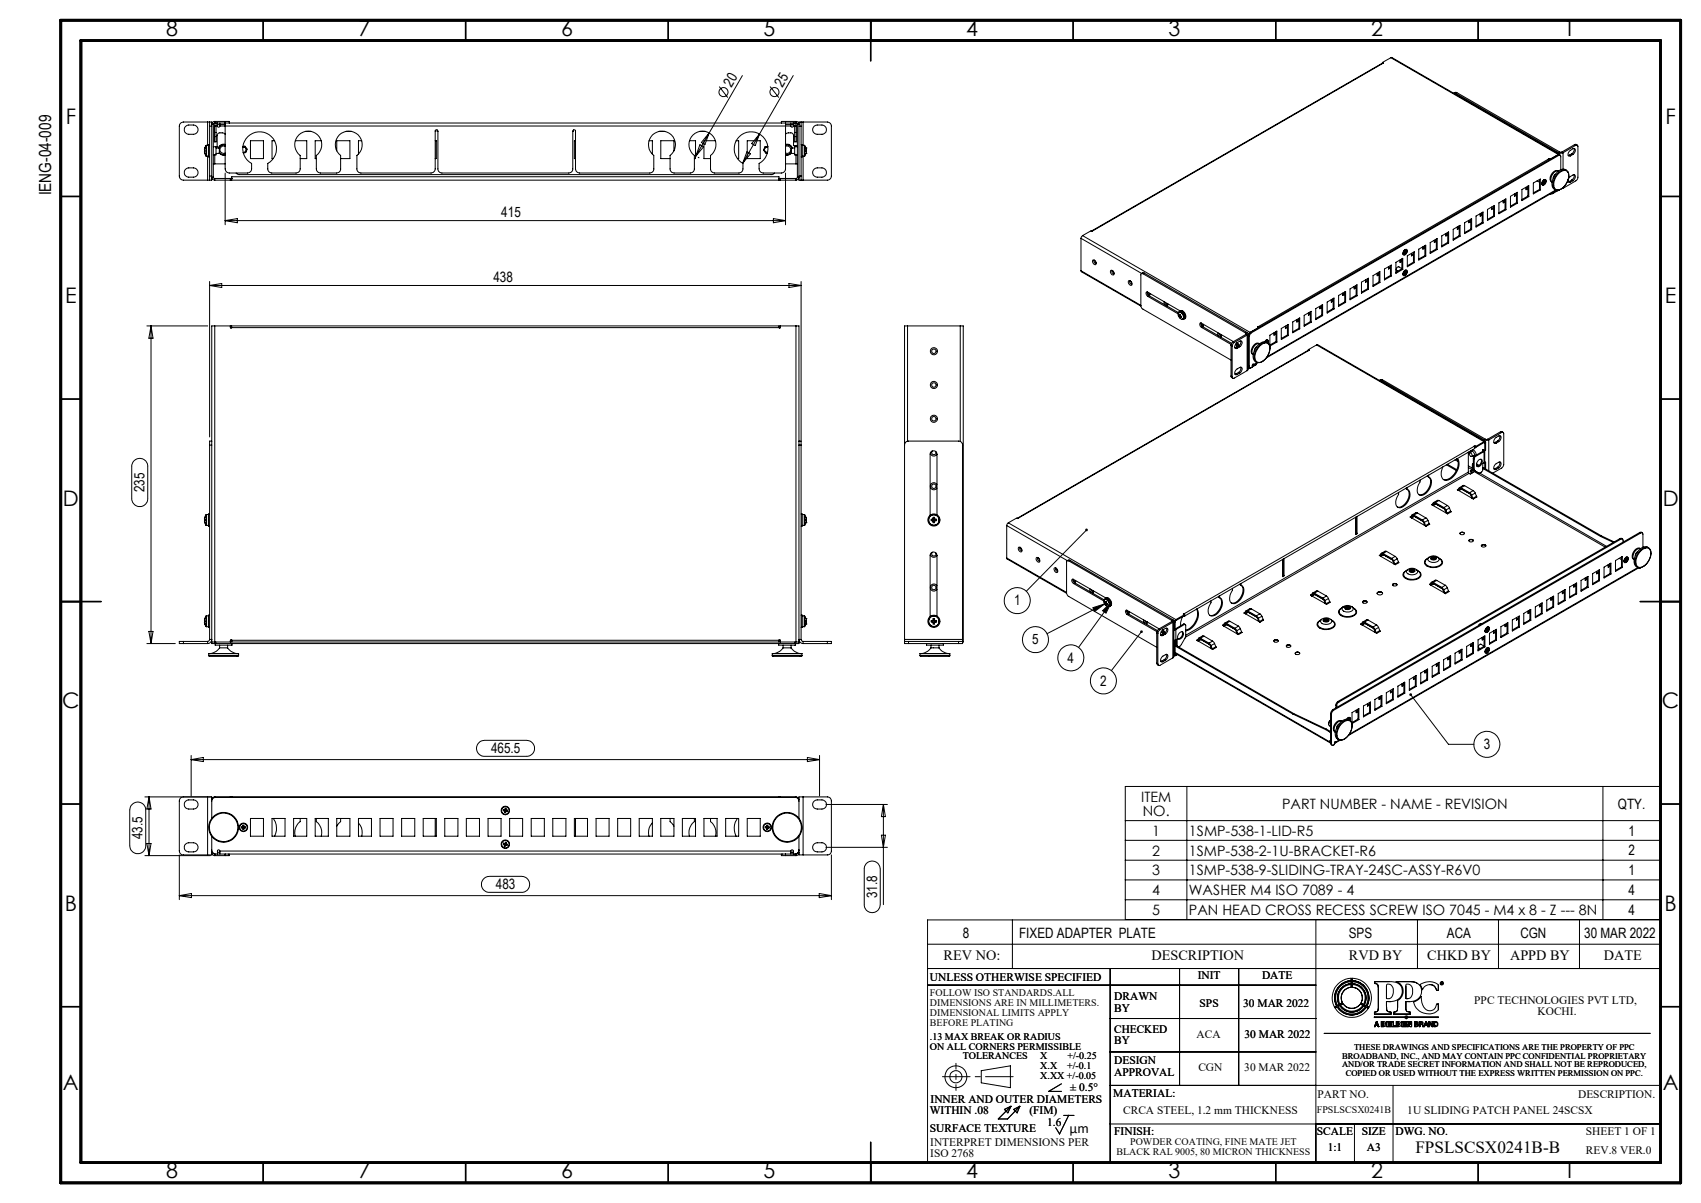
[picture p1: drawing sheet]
<svg xmlns="http://www.w3.org/2000/svg" width="420mm" height="297mm" viewBox="0 0 420 297" stroke-linecap="round" stroke-linejoin="round" font-family="sans-serif">
<defs><g id="words">
<g font-size="5.3">
<text x="41" y="8.9">8</text>
<text x="88.5" y="8.9">7</text>
<text x="138.5" y="8.9">6</text>
<text x="188.5" y="8.9">5</text>
<text x="238.5" y="8.9">4</text>
<text x="288.5" y="8.9">3</text>
<text x="338.5" y="8.9">2</text>
<text x="386" y="8.9">1</text>
<text x="16.2" y="30.7">F</text>
<text x="411.2" y="30.7">F</text>
<text x="16.1" y="74.9">E</text>
<text x="411.1" y="74.9">E</text>
<text x="15.5" y="124.9">D</text>
<text x="410.5" y="124.9">D</text>
<text x="15.4" y="174.9">C</text>
<text x="410.4" y="174.9">C</text>
<text x="16" y="224.9">B</text>
<text x="411" y="224.9">B</text>
<text x="15.5" y="269.2">A</text>
<text x="410.5" y="269.2">A</text>
<text x="41" y="290.9">8</text>
<text x="88.5" y="290.9">7</text>
<text x="138.5" y="290.9">6</text>
<text x="188.5" y="290.9">5</text>
<text x="238.5" y="290.9">4</text>
<text x="288.5" y="290.9">3</text>
<text x="338.5" y="290.9">2</text>
<text x="386" y="290.9">1</text>
</g>
<text font-size="4.2" x="349.5" y="284.6">FPSLSCSX0241B-B</text>
<text font-size="4.1" x="12.6" y="48.3" transform="rotate(-90 12.6 48.3)">IENG-04-009</text>
<g font-size="3.5">
<text x="180.6" y="21.7" transform="rotate(-60 180.6 21.7)">20</text>
<text x="193.2" y="21.7" transform="rotate(-60 193.2 21.7)">25</text>
<text x="123.8" y="53.7">415</text>
<text x="121.8" y="69.7">438</text>
<text x="35.7" y="121.5" transform="rotate(-90 35.7 121.5)">235</text>
<text x="250.4" y="149.5">1</text>
<text x="254.9" y="159.1">5</text>
<text x="263.6" y="163.6">4</text>
<text x="271.7" y="169.3">2</text>
<text x="121.2" y="185.9">465.5</text>
<text x="366.3" y="185">3</text>
<text x="281.8" y="197.9">ITEM</text>
<text x="282.1" y="201.4">NO.</text>
<text x="316.6" y="199.7">PART NUMBER - NAME - REVISION</text>
<text x="399.5" y="199.7">QTY.</text>
<text x="35.2" y="207.2" transform="rotate(-90 35.2 207.2)">43.5</text>
<text x="284.5" y="206.3">1</text>
<text x="293.6" y="206.3">1SMP-538-1-LID-R5</text>
<text x="402.1" y="206.3">1</text>
<text x="284.5" y="211.2">2</text>
<text x="293.6" y="211.2">1SMP-538-2-1U-BRACKET-R6</text>
<text x="402.1" y="211.2">2</text>
<text x="122.5" y="219.5">483</text>
<text x="216.6" y="221.7" transform="rotate(-90 216.6 221.7)">31.8</text>
<text x="284.5" y="221">4</text>
<text x="284.5" y="216.1">3</text>
<text x="293.6" y="221">WASHER M4 ISO 7089 - 4</text>
<text x="293.6" y="216.1">1SMP-538-9-SLIDING-TRAY-24SC-ASSY-R6V0</text>
<text x="402.1" y="221">4</text>
<text x="402.1" y="216.1">1</text>
<text x="284.5" y="225.9">5</text>
<text x="293.6" y="225.9">PAN HEAD CROSS RECESS SCREW ISO 7045 - M4 x 8 - Z --- 8N</text>
<text x="402.1" y="225.9">4</text>
<text x="237.7" y="231.6">8</text>
<text x="251.6" y="231.6">FIXED ADAPTER PLATE</text>
<text x="333" y="231.6">SPS</text>
<text x="357.3" y="231.6">ACA</text>
<text x="375.4" y="231.6">CGN</text>
<text x="391.2" y="231.6">30 MAR 2022</text>
<text x="233" y="237.1">REV NO:</text>
<text x="284.3" y="237.1">DESCRIPTION</text>
<text x="333" y="237.1">RVD BY</text>
<text x="352.4" y="237.1">CHKD BY</text>
<text x="372.8" y="237.1">APPD BY</text>
<text x="396" y="237.1">DATE</text>
<text x="264.1" y="279.7">µm</text>
</g>
<g font-size="2.8">
<text x="229.6" y="242.3">UNLESS OTHERWISE SPECIFIED</text>
<text x="295.7" y="241.7">INIT</text>
<text x="311.6" y="241.7">DATE</text>
<text x="275.1" y="246.9">DRAWN</text>
<text x="275.1" y="249.7">BY</text>
<text x="296.2" y="248.6">SPS</text>
<text x="307" y="248.6">30 MAR 2022</text>
<text x="364" y="247.9">PPC TECHNOLOGIES PVT LTD,</text>
<text x="379.6" y="250.7">KOCHI.</text>
<text x="275.1" y="254.9">CHECKED</text>
<text x="275.1" y="257.8">BY</text>
<text x="295.4" y="256.3">ACA</text>
<text x="307.3" y="256.3">30 MAR 2022</text>
<text x="275.1" y="262.8">DESIGN</text>
<text x="264.2" y="269.3">± 0.5°</text>
<text x="275.1" y="265.6">APPROVAL</text>
<text x="295.9" y="264.3">CGN</text>
<text x="307.2" y="264.5">30 MAR 2022</text>
<text x="229.6" y="275">WITHIN .08</text>
<text x="229.8" y="272.3">INNER AND OUTER DIAMETERS</text>
<text x="254.2" y="275">(FIM)</text>
<text x="274.9" y="270.8">MATERIAL:</text>
<text x="277.3" y="275">CRCA STEEL, 1.2 mm THICKNESS</text>
<text x="325.3" y="271">PART NO.</text>
<text x="347.5" y="275">1U SLIDING PATCH PANEL 24SCSX</text>
<text x="389.6" y="271">DESCRIPTION.</text>
<text x="229.6" y="279.6">SURFACE TEXTURE</text>
<text x="258.6" y="278">1.6</text>
<text x="275.1" y="280.3">FINISH:</text>
<text x="325.2" y="280.2">SCALE</text>
<text x="336.2" y="280.2">SIZE</text>
<text x="344.6" y="280.2">DWG. NO.</text>
<text x="391.6" y="280.2">SHEET 1 OF 1</text>
<text x="229.7" y="282.9">INTERPRET DIMENSIONS PER</text>
<text x="229.7" y="285.8">ISO 2768</text>
<text x="327.8" y="284.2">1:1</text>
<text x="337.5" y="284.2">A3</text>
<text x="391.6" y="284.9">REV.8 VER.0</text>
</g>
<g font-size="2.5">
<text x="229.6" y="245.9">FOLLOW ISO STANDARDS.ALL</text>
<text x="229.6" y="248.3">DIMENSIONS ARE IN MILLIMETERS.</text>
<text x="229.6" y="250.8">DIMENSIONAL LIMITS APPLY</text>
<text x="229.6" y="256.8">.13 MAX BREAK OR RADIUS</text>
<text x="229.6" y="253.3">BEFORE PLATING</text>
<text x="229.6" y="259.3">ON ALL CORNERS PERMISSIBLE</text>
<text x="237.7" y="261.4">TOLERANCES</text>
<text x="256.9" y="261.4">X</text>
<text x="256.9" y="263.9">X.X</text>
<text x="263.5" y="263.9">+/-0.1</text>
<text x="263.6" y="261.4">+/-0.25</text>
<text x="256.9" y="266.4">X.XX +/-0.05</text>
<text x="325.2" y="274.7">FPSLSCSX0241B</text>
<text x="275.7" y="285">BLACK RAL 9005, 80 MICRON THICKNESS</text>
<text x="279.1" y="282.6">POWDER COATING, FINE MATE JET</text>
</g>
<g font-size="2.1">
<text x="331.4" y="263.5">AND/OR TRADE SECRET INFORMATION AND SHALL NOT BE REPRODUCED,</text>
<text x="331.4" y="261.4">BROADBAND, INC., AND MAY CONTAIN PPC CONFIDENTIAL PROPRIETARY</text>
<text x="334.3" y="259.3">THESE DRAWINGS AND SPECIFICATIONS ARE THE PROPERTY OF PPC</text>
<text x="332.3" y="265.6">COPIED OR USED WITHOUT THE EXPRESS WRITTEN PERMISSION ON PPC.</text>
</g>
</g></defs>
<g fill="none" stroke="#000" stroke-width=".25">
<path d="M183.3 18.7l-11.5 19.9M195.9 18.7l-8.4 14.4M341.2 15.6l.2 .1M341.3 15.6l-71.7 41.4M341.3 15.4l.2 .1M341.3 15.4v.2M341.4 15.7l-71.7 41.3M341.5 15.5l-.1 .2M341.5 15.5v.1M343.4 14.2h.2l41.5 23.9M343.4 14.2l-2.1 1.2M343.4 14.2l41.4 23.9"/>
<path d="M45.9 31.1a2.24 2.24 0 0 1 2.9 .4 1.13 1.13 0 0 1-1 1.7h-1.2a1.12 1.12 0 0 1-1.1-.8 1.12 1.12 0 0 1 .4-1.3zM50.6 37.9l.3 .6M50.6 37.9h.1M50.6 36.5v1.4M50.6 36.5h.1M50.9 38.5l.1 .1M50.9 35.9l-.3 .6M50.9 35.9v2.6M51 35.9h-.1M51 35.9v2.7M51 35.9h.5M51 38.6h.5"/>
<path d="M51.3 30.1h.5M51.3 30.1h-6a1.02 1.02 0 0 0-1 1v12.4a1.02 1.02 0 0 0 1 1h6M51.3 30.1v5.8M51.3 38.6v5.9M51.8 35.7h-.3v3h.3M51.8 30.1v1M51.8 30.1h.5v.6M51.8 31.1v12.4M51.8 31.1h.5M52.3 30.7v13M52.3 30.7h.4M52.7 30.7v13"/>
<path d="M53 31.1a.72 .72 0 0 1 .7-.7v.7a.3 .3 0 0 0 .3 .3 .3 .3 0 0 0 .3-.3M53 32.7v1M53 31.1h.3M53 33.7v1.3h.3v-1.3M53 32.7h.3M53 31.1v1.6M53 33.7h.3M53 30a.72 .72 0 0 0-.7 .7M53 30.4l-.3 .3M53 30v.4M53 38.2v2.3M53 30.4h2.6"/>
<path d="M53 30h2.6M53.3 30.4l-.6 .1M53.3 36.5h.9v1.4h-.9M53.3 32.7v1M53.3 36.2v2h-.6M53.3 31.1v1.6M54 36.5a1.28 1.28 0 0 1 1.6-.7 1.25 1.25 0 0 0-1.6 .7M54.2 37.6a1.18 1.18 0 0 0 1.4 .5v.1a1.24 1.24 0 0 1-1.4-.6M54.2 37.8v.1a1.43 1.43 0 0 0 1.4 .4M54.3 30.4v.7M54.3 31.1h141M55.6 36.1a.92 .92 0 0 0-1.3 .8 .92 .92 0 0 0 1.3 .9"/>
<path d="M55.6 30.4v11.3a1.09 1.09 0 0 0 1 1h4.5a1.09 1.09 0 0 0 1-1v-1.3a4.2 4.2 0 0 1-1.2-6.3 4.2 4.2 0 0 1 6.4 0 4.2 4.2 0 0 1-1.2 6.3v1.3a1.02 1.02 0 0 0 1 1h6a1.02 1.02 0 0 0 1-1v-3.3a3.3 3.3 0 0 1-.5-4.9 3.3 3.3 0 0 1 5 0 3.3 3.3 0 0 1-.5 4.9v3.3a1.09 1.09 0 0 0 1 1h4a1.02 1.02 0 0 0 1-1v-3.3a3.3 3.3 0 0 1-.5-4.9 3.3 3.3 0 0 1 5 0 3.3 3.3 0 0 1-.5 4.9v3.3a1.02 1.02 0 0 0 1 1h17.3a1.09 1.09 0 0 0 1.1-1v-9.3a.34 .34 0 0 1 .3-.4 .34 .34 0 0 1 .3 .4v9.3a1.02 1.02 0 0 0 1 1h31.3a1.02 1.02 0 0 0 1-1v-9.3a.34 .34 0 0 1 .4-.4 .34 .34 0 0 1 .3 .4v9.3a1.09 1.09 0 0 0 1 1h17.3a1.02 1.02 0 0 0 1-1v-3.3a3.3 3.3 0 0 1-.4-4.9 3.3 3.3 0 0 1 4.9 0 3.3 3.3 0 0 1-.4 4.9v3.3a1.02 1.02 0 0 0 .9 1h4.1a1.02 1.02 0 0 0 1-1v-3.3a3.3 3.3 0 0 1-.5-4.9 3.3 3.3 0 0 1 4.9 0 3.3 3.3 0 0 1-.5 4.9v3.3a1.09 1.09 0 0 0 1.1 1h6a1.02 1.02 0 0 0 .9-1v-1.3a4.2 4.2 0 0 1-1.2-6.3 4.2 4.2 0 0 1 6.4 0 4.2 4.2 0 0 1-1.2 6.3v1.3a1.09 1.09 0 0 0 1.1 1h4.4a1.09 1.09 0 0 0 1.1-1v-11.3M55.6 30.8h-1.9l-.4 .3M55.6 30.4h1M55.6 30h1v.4M55.6 33.1l-.5-.3h-.8a.66 .66 0 0 0-.7 .7v2.8l-.9-.1M55.6 35.7a1.35 1.35 0 0 0-1.7 .8M55.6 30v.4M56.6 30.4h136.4M60 36.3a.71 .71 0 0 1 .8 .6 .71 .71 0 0 1-.8 .8 .71 .71 0 0 0 .8-.8 .71 .71 0 0 0-.8-.6zM60 36.2l.5-.1 .5 .7-.3 .9-.6 .1M61.8 34.7h3.3v4.5h-3.3zM67.8 34.7h-.6v4.5h.3"/>
<path d="M72.9 34.7h2.8v4.5h-1.6M75.5 32.5h1.3M79.3 34.7h-1.5v4.5h.3M83.1 37.2v-2.5h3.3v4.5h-2.3M85.4 32.5h1.4M89.3 34.7h-.8v3.3M107.5 34.7h.2v4.5h-.2M107.9 32.1v.4h.2M141.6 32.1v.4h-.2M142.1 34.7h-.3v4.5h.3M160.3 34.7h.8v3.3M162.8 32.5h1.3"/>
<path d="M166.4 37.2v-2.5h-3.2v4.5h2.3M170.3 34.7h1.4v4.5h-.2M172.3 38.8l.4 .1M172.8 32.5h1.3M172.8 35.7l.9 .6-1.9 2.3zM175.1 32.8l-1 2.9-.9-.5zM176.6 34.7h-2.8v4.5h1.6M177.6 21.4l2.1 2.7M181.8 34.7h.6v4.5h-.3M184.4 37.5l.9 .5-1.9 2.3zM184.5 34.7h3.2v4.5h-3.2zM187.5 33.1l-4.1 7.2"/>
<path d="M187.5 33.1l-1 2.8-.9-.4zM188.9 36.4l.7-.1a.71 .71 0 0 0-.9 .6 .71 .71 0 0 0 .8 .8h-.1a.74 .74 0 0 1-.6-.5 .74 .74 0 0 1 .1-.8zM189.6 36.1l-.7 .1-.4 .9 .6 .7 .4-.1M190.1 21.4l2.2 2.7M193 30.4h1M194 35.8a1.24 1.24 0 0 1 1.5 .7 1.28 1.28 0 0 0-1.5-.7zM194 36.1a.92 .92 0 0 1 1.3 .8 .92 .92 0 0 1-1.3 .9M194 30.8h1.9l.3 .3M194 30h-1.1v.4M194 33.1l.4-.3h.9a.66 .66 0 0 1 .6 .7v2.4h.6M194 35.7a1.35 1.35 0 0 1 1.7 .8M194 30v.4"/>
<path d="M194 30.4h2.5M194 30h2.5M195.3 31.1a.3 .3 0 0 0 .3 .3 .3 .3 0 0 0 .3-.3v-.7a.72 .72 0 0 1 .7 .7M195.3 30.4v.7M195.4 37.6a1.22 1.22 0 0 1-1.4 .5 1.17 1.17 0 0 0 1.4-.5M195.4 37.8l-.1 .1a1.43 1.43 0 0 1-1.3 .4M196.2 36.5h-.8v1.4h.8M196.2 32.7v1M196.2 31.1h.4M196.2 32.7h.4M196.2 33.7v1.3h.4v-1.3M196.2 31.1v1.6"/>
<path d="M196.2 33.7h.4M196.3 30.4l.6 .1M196.5 30a.72 .72 0 0 1 .8 .7M196.5 30.4l.4 .3M196.5 35.9h.4M196.5 30v.4M196.5 35.9v.3M196.5 38.2v2.3M196.6 32.7v1M196.6 31.1v1.6M196.9 36.2h-.7v2h.7M196.9 30.7h.4"/>
<path d="M196.9 30.7v13M197.3 30.7v13M197.3 31.1h.5M197.8 35.7h.3v3h-.3M197.8 30.1v1M197.8 30.1h-.5v.6M197.8 30.1h.5M197.8 31.1v12.4M198.1 35.9h.5M198.1 38.6h.5M198.3 30.1h6a1.02 1.02 0 0 1 1 1v12.4a1.02 1.02 0 0 1-1 1h-6M198.3 30.1v5.8"/>
<path d="M198.3 38.6v5.9M198.6 35.9h.1M198.6 35.9v2.7M198.7 38.5l-.1 .1M198.7 35.9l.3 .6M198.7 35.9v2.6M199 37.9l-.3 .6M199 36.5h.1M199 36.5v1.4M199 37.9h.1M201 31.1a2.02 2.02 0 0 1 3 .7 1.09 1.09 0 0 1-1 1.4h-1.2a1.14 1.14 0 0 1-1.1-.8 1.14 1.14 0 0 1 .3-1.3zM359 23h.4"/>
<path d="M359.4 23l25.4 14.7M359.7 22.9l-.7 .1M359.7 22.9l-.3 .1M359.7 22.9l25.4 14.6M382.3 39.3l.2 .2M382.3 39.3l-71.6 41.3M382.6 39.2l-.3 .1M382.6 39.2l-.2 .2M382.6 39.2l.1 .1M382.7 39.3v.1M384.6 38.3h.6M384.6 38.3l.2 .1"/>
<path d="M384.6 38.3l-75.8 43.8M384.8 38.1h.2l.2 .2M384.8 38.1v.1M384.8 38.1l-2.1 1.2M384.8 37.7l.6 .1 .5-.1M384.8 38.4a.32 .32 0 0 1 .4-.1 .32 .32 0 0 1 .2 .4v3.2M384.8 38.4l-75.8 43.8M384.8 37.7v.3M385.1 37.5h.6M385.1 37.5l-.3 .2M385.7 37.5l.2 .2M385.9 37.7v4.1"/>
<path d="M387.5 38.3l-.3 .1M387.5 38.3l.3 .2M388.1 38l.3 .1M388.1 38l-.6 .3M388.4 38.1a.81 .81 0 0 0 .6-.6 .81 .81 0 0 0-.4-.8 1.55 1.55 0 0 0-1.4 1.7l.6 .1M388.4 38.1l-.6 .4M388.7 36.7l-.1 .6-.5 .7M388.8 35.7l.3-.1 .4 .2M388.8 35.7l.3 .2M388.8 35.7l-3.1 1.8M389.1 35.9a.32 .32 0 0 1 .4-.1 .32 .32 0 0 1 .1 .4l-.1 7.9-.4 .6-3.2 1.8M389.1 35.9l-3.2 1.8"/>
<path d="M45.9 41.7a2.24 2.24 0 0 1 2.9 .3 1.13 1.13 0 0 1-1 1.7h-1.2a1.12 1.12 0 0 1-1.1-.7 1.12 1.12 0 0 1 .4-1.3zM51.3 44.5h.5M51.8 43.5v1M51.8 43.5h.5M52.3 43.7v.8h-.5M52.3 43.7a.72 .72 0 0 0 .7 .8M52.3 43.7h.4M52.7 43.7l.3 .4M52.7 40.5h.3M53 44.1v.4M53 44.5h3.9M53 44.1h3.9"/>
<path d="M53 40.5h2.6M55.6 42.7v12.8M55.6 54.5h138.4M55.6 54.5l3-.5v1zM56.9 44.5h.3M56.9 44.1h.3M56.9 44.1v.4M57.2 44.1h.1M57.2 44.5v-.9h135.1l.1 .9M57.2 44.5h135.2M57.2 44.1v.4M58.3 42.7l.6 .4h131.7l.6-.4"/>
<path d="M191 54l3 .5-3 .5zM192.4 44.1h.1M192.4 44.5h.3M192.4 44.1h.3M192.4 44.1v.4M192.7 44.1v.4M192.7 44.5h3.8M192.7 44.1h3.8M194 40.5h2.5M194 42.7v12.8M196.5 40.5h.4M196.5 44.1v.4"/>
<path d="M196.9 43.7l-.4 .4M196.9 43.7h.4M197.3 43.7v.8h.5M197.3 43.7a.72 .72 0 0 1-.8 .8M197.3 43.5h.5M197.8 43.5v1M197.8 44.5h.5M201 41.7a2.02 2.02 0 0 1 3 .7 1.09 1.09 0 0 1-1 1.3h-1.2a1.14 1.14 0 0 1-1.1-.7 1.14 1.14 0 0 1 .3-1.3zM266.9 58.8v8M266.9 58.8l15 8.7M267.3 58.2l-.4 .6M267.3 58.2l41.3 23.9"/>
<path d="M269.5 57.1l-.2-.1-2 1.2M269.7 57l-.2 .1M269.7 57v.1M353.1 59.9l1.8-1v2.7l-1.8 1zM354.2 59.3v.6l.4-.3M354.6 59v2.5M354.6 59.4l-.4 .3M356 58.2l1.7-.9v2.7l-1.7 1zM357 57.6v.7l.5-.3M357.5 57.4v2.4M357.5 57.7l-.5 .3M357.5 59.8l.2 .2"/>
<path d="M357.5 59.8l-1.5 .9M358.8 56.6l1.7-1v2.7l-1.7 1zM359.8 56v.7l.5-.3M360.3 55.7v2.5M360.3 56.1l-.5 .3M360.3 58.2l.2 .1M360.3 58.2l-1.5 .9M361.6 55l1.8-1v2.7l-1.8 1zM362.7 54.4v.6l.4-.3M363.1 54.1v2.5M363.1 54.5l-.4 .2M363.1 56.6l.3 .1"/>
<path d="M363.1 56.6l-1.5 .8M364.5 53.3l1.7-1v2.8l-1.7 1zM365.5 52.8v.6l.5-.3M366 52.5v2.4M366 52.8l-.5 .3M366 54.9l-1.5 .9M366 54.9l.2 .2M367.3 51.7l1.7-1v2.7l-1.7 1zM368.3 51.1v.6l.5-.2M368.8 50.9v2.4M368.8 51.2l-.5 .3M368.8 53.3l-1.5 .9"/>
<path d="M368.8 53.3l.2 .1M370.1 50.1l1.7-1v2.7l-1.7 1zM371.2 49.5v.6l.4-.3M371.6 49.2v2.5M371.6 49.6l-.4 .3M371.6 51.7l.2 .1M371.6 51.7l-1.5 .8M373 48.5l1.6-1v2.7l-1.6 .9zM374 47.9v.6l.4-.3M374.4 47.6v2.4M374.4 47.9l-.4 .3M374.4 50l.2 .2"/>
<path d="M374.4 50l-1.4 .9M375.8 46.8l1.7-1v2.7l-1.7 1zM376.8 46.2v.6l.5-.2M377.3 46v2.4M377.3 46.3l-.5 .3M377.3 48.4l.2 .1M377.3 48.4l-1.5 .9M378.6 45.2l1.7-1v2.7l-1.7 1zM379.5 44.7l.6 .3M380.1 44.3v2.5M380.1 46.8l.2 .1M380.1 46.8l-1.5 .8"/>
<path d="M380.7 45.3l.2 .3M381 45.1v.1h.1M381 45.1l.1 .1M381 44.5l.4-.2a.76 .76 0 0 1 .4 .9 .76 .76 0 0 1-.8 .5l-.3-.3zM381.1 44.6l.3-.2a.7 .7 0 0 1 .2 .8 .7 .7 0 0 1-.8 .4v-.6zM381.1 45l.2 .3M381.1 45.2h.1M381.1 44.9l.2 .1M381.1 45l.2 .1M381.1 45l-.1 .1M381.1 45.2v.2l.2-.1M381.2 44.4h.4"/>
<path d="M381.2 44.8l.1 .1zM381.2 44.9h.3M381.3 44.9v-.2l-.2 .3M381.3 44.9h.1M381.3 45.1v.2M381.3 45v.1M381.3 44.9l.2-.1v.1M381.5 44.9l-.2 .1M383.4 47.6h-.1M383.4 47.8l-.7 .1M383.4 47.6v.2M383.5 42.5l.8-.4 .5 .2a1.85 1.85 0 0 0-1.6 2.7 1.51 1.51 0 0 1 .3-2.5z"/>
<path d="M384.1 43l-.4 .3-.2 .7M384.2 46.9l-71.3 41.1M384.3 46.9l-71.6 41.5M384.6 47v.1M384.6 47.1l-.2-.1-1 .6M384.8 47h.1M384.8 47l-1.4 .8M384.9 42.8a1.31 1.31 0 0 1 1.4-.7 1.31 1.31 0 0 1 1 1.2 3.5 3.5 0 0 1-2.8 3.6 1.69 1.69 0 0 1-.6-2.5zM385 46.9l-.4 .2M385.9 46.5l-.3 .1M385.9 46.3v.2M386.8 42a2.72 2.72 0 0 1-.4 3.8 1.99 1.99 0 0 1-2.4 1"/>
<path d="M386.8 42a1.79 1.79 0 0 0-2.6 .8 3 3 0 0 0-.6 3.8l.4 .2M386.8 42a2.44 2.44 0 0 0-2.8 1.7 2.44 2.44 0 0 0 0 3.1M387.2 44.4v.5l.6 .1M387.2 44.2l.6-.6 .8-.5a.81 .81 0 0 1 .4 .9 .81 .81 0 0 1-.6 .6M387.5 44.8l-.3 .1M387.5 44.8l.3 .2M388.1 44.4l.3 .2M388.1 44.4l-.6 .4M388.4 44.6l-.6 .4M388.7 43.1l-.1 .7-.5 .6M51.8 69.5v38.4M51.8 70.5h146"/>
<path d="M51.8 70.5l3-.5v1zM194.8 70l3 .5-3 .5zM197.8 69.5v39.4M266.9 66.8l.1 .3 14.7 8.5M266.9 66.8l14.8 8.6M269.8 64.3a.66 .66 0 0 1 .7 .3 .66 .66 0 0 1-.1 .8l-.6-.5zM270.2 64.3l.4 .6a.39 .39 0 0 1-.5-.1 .39 .39 0 0 1 .1-.5zM274.2 66.8a.67 .67 0 0 1 .8 .3 .67 .67 0 0 1-.1 .8l-.4-.1-.3-.4zM274.6 66.8l.4 .7a.43 .43 0 0 1-.4-.2 .43 .43 0 0 1 0-.5zM278.7 69.3a.71 .71 0 0 1 .7 .4 .71 .71 0 0 1-.1 .7 .76 .76 0 0 1-.6-1.1zM279 69.4l.2 .1a.4 .4 0 0 1 .1 .6l-.4-.4zM282.2 67.6a.31 .31 0 0 0-.4-.1 .31 .31 0 0 0-.1 .4v7.7l.3 .6 22 12.7"/>
<path d="M282.2 67.6l25.5 14.7M282.5 67.4l-.7 .1M282.5 67.4l-.3 .2M282.5 67.4l25.4 14.7M283.2 72.1l.2 .6 .3 .3M283.4 72.1a.34 .34 0 0 0 0 .4 .34 .34 0 0 0 .4 0v-.1M283.4 73.2l-.4-.6 .1-.5h.3l8 4.7M283.4 73.2l7.5 4.3M283.7 73l-.3 .2M283.7 73l7.3 4.2M283.9 72.4v.4l-.2 .2M287.5 74.5l.2 .8"/>
<path d="M287.8 74.6a.35 .35 0 0 0 .1 .5 .35 .35 0 0 0 .4 0v-.2M288.3 75l-.2 .6M290.9 77.3a.59 .59 0 0 1 .6-.3 .59 .59 0 0 1 .5 .5 .74 .74 0 0 1 .3 .7 .74 .74 0 0 1-.4 .6M291 77.1a1.01 1.01 0 0 1 1 .6 1.01 1.01 0 0 1-.1 1.1 1.22 1.22 0 0 1-.9-1.7zM291 77.9l.2 .2M291.2 78.1l.1 .1M291.3 77.8v-.2l.2 .1-.1 .2 .3 .2v.2l-.2-.1M291.3 77.8l-.3-.1v.2M291.3 78.2v.2M291.3 76.8a1.23 1.23 0 0 1 1.3 .4 1.23 1.23 0 0 1 .1 1.3l-.2 .2M291.4 78.3l.1 .2-.2-.1M291.4 78l-.2 .1"/>
<path d="M291.5 77.7l-.2 .1M291.5 77.9h-.5M291.5 78.2l-.1 .1M291.5 78.2l.2-.1-.3 .2M291.5 78l-.2 .2M291.6 78.1l-.3 .3M292.1 78.8a.93 .93 0 0 0 0-1.7l-.4-.2-.6 .1a.78 .78 0 0 1 .9-.2 .78 .78 0 0 1 .5 .7l.2 .8-.2 .4-.4 .1M296.5 79.7l.1 .6 .3 .3M296.6 79.8a.34 .34 0 0 0 .1 .4 .34 .34 0 0 0 .4 0v-.2M319.2 79.5l1.7-1v2.7l-1.7 1zM320.2 78.9v.6l.5-.3M320.7 79l-.5 .3"/>
<path d="M320.7 78.6v2.5M322 77.9l1.7-1v2.6l-1.7 1zM323.1 77.3v.6l.4-.3M323.5 77.4l-.4 .2M323.5 79.4l.2 .1M323.5 77v2.4M323.5 79.4l-1.5 .9M324.9 76.2l1.7-1v2.7l-1.7 1zM325.9 75.6v.6l.5-.3M326.4 75.7l-.5 .3M326.4 77.8l.2 .1M326.4 75.3v2.5"/>
<path d="M326.4 77.8l-1.5 .9M327.7 74.6l1.7-1v2.7l-1.7 1zM328.7 74v.6l.5-.3M329.2 74.1l-.5 .3M329.2 76.2l-1.5 .8M329.2 76.2l.2 .1M329.2 73.7v2.5M330.5 73l1.7-1v2.6l-1.7 1zM331.5 72.4v.6l.5-.3M332 72.5l-.5 .2M332 74.5l.2 .1M332 72.1v2.4"/>
<path d="M332 74.5l-1.5 .9M333.3 71.3l1.8-1v2.7l-1.8 1zM334.4 70.7v.6l.5-.3M334.9 70.4v2.5M334.9 70.8l-.5 .3M334.9 72.9l-1.6 .9M334.9 72.9l.2 .1M336.2 69.7l1.7-1v2.7l-1.7 1zM337.2 69.1v.6l.5-.3M337.7 68.8v2.5M337.7 69.2l-.5 .3M337.7 71.3l-1.5 .8"/>
<path d="M337.7 71.3l.2 .1M339 68l1.7-.9v2.6l-1.7 1zM340 67.4v.7l.5-.3M340.5 67.2v2.4M340.5 67.6l-.5 .2M340.5 69.6l-1.5 .9M340.5 69.6l.2 .1M341.8 66.4l1.7-1v2.7l-1.7 1zM342.9 65.8v.6l.4-.3M343.3 65.5v2.5M343.3 65.9l-.4 .3M343.3 68l-1.5 .9"/>
<path d="M343.3 68l.2 .1M344.7 64.8l1.7-1v2.7l-1.7 1zM344.8 66.7l.4 .3M345.3 65.9l.8 .4M345.4 65.9a.58 .58 0 0 0-.5 .3 .58 .58 0 0 0 0 .6M345.7 64.2v.6l.4-.3M346.1 63.9v2.5M346.1 64.3l-.4 .3M346.1 66.4l.3 .1M346.1 66.4l-1.4 .8M346.4 62.5l.2 .4M346.4 67.7l.2 .3"/>
<path d="M346.6 61.9l.6-.3a.7 .7 0 0 1 .1 .9 .7 .7 0 0 1-.8 .3zM346.7 62.3l.1 .1M346.7 67.4l.1 .1M346.7 67.3l.3 .2M346.7 67.3h.2M346.7 67.3l.1 .2M346.7 66.9l.4-.2a.73 .73 0 0 1 .4 .7 .73 .73 0 0 1-.6 .6l-.3 .1-.2-.3zM346.7 61.8l.4-.2a.73 .73 0 0 1 .4 .7 .73 .73 0 0 1-.6 .6l-.3 .1-.2-.3zM346.7 62.3l.2 .1M346.8 66.9l.3-.2a.67 .67 0 0 1 .2 .9 .67 .67 0 0 1-.8 .3v-.6zM346.8 67.3l.2 .1M346.8 62.4h.1"/>
<path d="M346.8 62.2l.2 .2M346.8 67.5l.1 .2M346.8 67.6l.1 .1M346.9 62.2l.1 .1M346.9 62.2l-.2 .1M346.9 62.4l-.1 .2h.2M346.9 62.4l.1 .2M346.9 67.3l.3 .1M346.9 62.2h.1M346.9 61.7h.4M346.9 66.7l.4 .1M346.9 62.2l.1-.3v.3"/>
<path d="M346.9 62.2h.3M346.9 67.2v.1M346.9 67.2h.1M346.9 67.2l.2 .1M346.9 67.2l.2-.2-.1 .2M347 67.5h.1M347 67.5l-.1 .2M347 62.4v.2M347 62.3v.1M347 62.1h-.1l.1 .1M347 67.2l.1 .1M347 62.2l.2-.1v.1"/>
<path d="M347.1 67.3l.1-.1v.2M347.2 62.2l-.2 .1M347.2 67.4h-.2M347.5 63.1l1.7-.9v2.6l-1.7 1.1zM348.5 62.5v.7l.5-.3M349 62.3v2.4M349 62.6l-.5 .3M349 64.7l.2 .1M349 64.7l-1.5 .9M350.3 61.5l1.7-1v2.7l-1.7 1zM351.3 60.9v.6l.5-.2M351.8 60.6v2.5"/>
<path d="M351.8 61l-.5 .3M351.8 63.1l.2 .1M351.8 63.1l-1.5 .9M354.6 61.5l-1.5 .8M354.6 61.5l.3 .1M36.3 80.5h15M37.3 80.5v78.4M37.3 80.5l.5 3h-1zM53 80.5h-.7v29.4M53 80.5h3.9v.4h.3M53 80.5v78M56.9 80.5h.3"/>
<path d="M56.9 81h.3M57.2 80.9v-.4h135.2v.4M57.2 80.9h135.2M192.4 80.5h.3M192.4 81h.2M196.5 80.5h.8v29.4M196.5 80.5h-3.8v.4h-.3M196.5 80.5v78M224.1 80.5h-.8v77.4M224.1 80.5h13M224.1 80.5v28.4M237.1 80.5h.7v78h-.1"/>
<path d="M237.1 80.5v28.5M296.7 80.8l-.5-.8 .3-.3 8.1 4.6M296.7 80.8l7.3 4.3M296.9 80.6l-.2 .2M296.9 80.6l7.2 4.2M297.1 80.1l.1 .4-.2 .2M300.7 82.1l.2 .8M301 82.3a.41 .41 0 0 0 .1 .4 .41 .41 0 0 0 .5 .1l-.1-.2 .1 .4-.2 .2M304 92.8l.1 .4 .3 .2M304 85.3l.2 .2M304 92.8l.2 .2M304 85.3v7.5"/>
<path d="M304.2 85.5v7.5M304.5 84.4l-.4 .4-.1 .5M304.5 84.4l.3 .2M304.8 84.6l-.6 .9M304.9 85.8h.1M305 85.8v.1M305.1 85l.3 .7M305.1 84.9l.4 .8M305.2 85.8l-.3 .1M305.2 92.3l-.3 .1M305.2 92.3l.3 .2M305.2 85.8l.3 .2"/>
<path d="M305.3 84.7l.5 .8M305.4 84.7l.5 .7M305.5 84.6l.8-.4a.78 .78 0 0 1 .4 .8 .78 .78 0 0 1-.6 .6M305.5 84.6a.81 .81 0 0 0-.6 .7 .81 .81 0 0 0 .4 .8l.2-.1M305.5 84.6l.5 .7M305.8 85.5l.3 .1M305.8 85.5l-.6 .3M305.8 91.9l.3 .2M305.8 91.9l-.6 .4M306.1 92.1a.78 .78 0 0 0 .6-.6 .78 .78 0 0 0-.4-.8 1.5 1.5 0 0 0-1.4 1.7l.6 .1M306.1 92.1l-.6 .4M306.1 85.6l-.6 .4"/>
<path d="M306.4 84.2l-.2 .9-.4 .4M306.4 90.6l-.2 1-.4 .3M307.7 82.3v.2M307.7 82.5l.2 .2M307.7 82.5l-3.2 1.9M307.9 91.5l-3.1 1.8a.33 .33 0 0 1-.4 .1 .33 .33 0 0 1-.2-.4M307.9 82.1a.34 .34 0 0 1 .3 .3 .34 .34 0 0 1-.3 .3M307.9 82.7l-3.1 1.9M307.9 82.7v8.8M307.9 82.1l-.2 .2M308.2 82.4v8.9l-.3 .2M308.2 90.8l.2 .2"/>
<path d="M308.2 87.4h.1M308.2 87.2h.1M308.2 82.7h.1M308.2 90.7h.1M308.3 84.6h.1M308.3 90.7v.2h.3M308.3 82.7v8M308.3 82.7h.1M308.4 90.6l-.1 .1M308.5 90.4l-.2-.1 .3 .5M308.5 83.1v7.3M308.6 82.1l-.3 .6"/>
<path d="M308.6 82.1v.1M308.6 90.8v.1M308.8 82.1l-.5 .6v.3l.2 .1M308.8 82.1l.2 .1M309 82.2l-.5 .9M309.4 89.9l.1 .1M309.5 90h-.2l-.1 .6-.2 .1a.33 .33 0 0 1-.4 .1 .33 .33 0 0 1-.1-.4M309.5 90v.2h-.3M309.7 85.1l.5-.4 .8 .2a1.83 1.83 0 0 0-1.6 2.7 1.2 1.2 0 0 1-.2-1.9zM310 89.9l-.8 .5M310 89.9v.2M310 90.1l-1.4 .8"/>
<path d="M310.2 89.8l-.2 .1M310.3 89.7l-.3 .4M310.3 85.6l-.5 .5-.1 .5M310.4 89.5l-.9 .5M310.6 89.5l-1.2 .7M310.7 80.6l-.2 .1 .2 .2M310.7 80.6l.2 .3M310.7 80.6v.3M310.7 80.9l-2.1 1.2M310.7 80.9h.1M311.1 85.4a1.49 1.49 0 0 1 2.3-.2 3.6 3.6 0 0 1-2.4 4.3 1.34 1.34 0 0 1-1-2l.3-.9zM312.6 84.4l.1-.1v.2"/>
<path d="M312.6 84h.4M312.7 84.5h.1M312.7 84.5l-.1-.1 .1 .1M312.7 84.5a2.44 2.44 0 0 0-2.8 1.7 2.38 2.38 0 0 0 .1 3.1l.2 .1M312.7 84.5l.3 .1M312.7 84.5l.2-.1v.1M312.8 84.5h.1M312.9 84.5v.1M313 84.6a2.82 2.82 0 0 1-.3 3.7 2.11 2.11 0 0 1-2.5 1.1M313 84.6a2.07 2.07 0 0 0-2.6 1.3 2.57 2.57 0 0 0-.2 3.5M313.1 84.7v-.4l-.2-.3-.6 .3 .3-.3h.5v.7M313.5 82.8l1.8-1.1v2.8l-1.8 .9z"/>
<path d="M314.6 82.2v.6l.5-.3M315.1 82.2l-.5 .3M315.1 84.3l.2 .2M315.1 81.9v2.4M315.1 84.3l-1.6 .9M316.4 81.1l1.7-1v2.7l-1.7 1zM317.4 80.5v.6l.5-.2M317.9 80.6l-.5 .3M317.9 82.7l.2 .1M317.9 80.3v2.4M317.9 82.7l-1.5 .9M320.7 81.1l.2 .1"/>
<path d="M320.7 81.1l-1.5 .8M323 86.3l.2 .1M323 86.3v.2M323.1 86.6l-71.9 41.3M323.1 86.6l-71.7 41.3M323.2 86.4l-.1 .2M323.2 86.4v.1M325.1 85.2l.3-.1 41.3 23.9M325.1 85.2l-2.1 1.1M325.1 85.2l41.3 23.8M341.1 93.9h-.5M341.1 93.9l25.4 14.7"/>
<path d="M341.3 93.8l-.6 .1M341.3 93.8l-.2 .1M341.3 93.8l25.5 14.6M33 113.8a1.96 1.96 0 0 1 2.2-.5 1.96 1.96 0 0 1 1.3 1.8v8a1.98 1.98 0 0 1-2 2 1.98 1.98 0 0 1-2-2v-8.2zM51.8 109.9v48M51.8 109.9h.5M52.3 108.9h-.5v1M52.3 109.9v49h1M197.3 109.9v49h-1M197.3 109.9h.5M197.3 108.9h.5M197.8 108.9v1"/>
<path d="M197.8 109.9v48M223.3 109.9a.96 .96 0 0 1 1-1h12.4a.96 .96 0 0 1 1 1v48M229.7 111.9a.88 .88 0 0 0 .7 .7 .88 .88 0 0 0 1-.4M230.2 111.3a.55 .55 0 0 0 .3 .9 .55 .55 0 0 0 .6-.7M231.4 119.6a.88 .88 0 0 0-1.4-.2 .88 .88 0 0 0 0 1.3 .88 .88 0 0 0 1.4-.2M352.5 117.4l.2 .4M352.7 117.8a1.74 1.74 0 0 1 .4 2.6 2.47 2.47 0 0 1-2.7 1.8 2.3 2.3 0 0 1 .2-3.2v-.5M352.7 117.3v.5M352.8 117.8a2.89 2.89 0 0 1-1 3.9l-.6 .4h-.9M357.2 114.8l2.4 1.4M357.4 114.6l2.3 1.4M359.3 113.5l.7 .4"/>
<path d="M359.6 113.3l.3 .1M359.8 113.2a4.1 4.1 0 0 1-2.9 5.3l-.5-.1M359.8 113.2a3.7 3.7 0 0 1-1.2 4.7 1.48 1.48 0 0 1-1.4 .7 1.48 1.48 0 0 1-1.2-.9l-.1-1.3 .4-1.2M361.6 119.9l-.3-.1-.9 .6M361.6 119.9l-.8 .5M361.6 119.9l2.1 1.2M362.5 116.6l.2 .3M362.5 111.6v5M362.5 116.6l-69.7 40.2M362.5 115l1 .6M362.5 115.4l1 .6M362.7 116.9l-70 40.4"/>
<path d="M362.8 111.9a.48 .48 0 0 1 .6 .2 .48 .48 0 0 1-.1 .6l-.4-.3zM363 111.7l.1-.3a.78 .78 0 0 1 .8 .4 .78 .78 0 0 1 0 .9l-.4-.1M363 116.2l.7 .4-.7 .4-.3-.1M363 116.2v.3l.5 .3M363.2 111.4a.74 .74 0 0 1 1.1 .2 .74 .74 0 0 1-.4 1M363.3 111.6l-.4 .2M363.4 116.1l-.4 .1M363.4 116.1l32.9 19M363.5 115.7l-.1 .4M363.5 115.7l.3 .2M363.7 114.4l-.2 .4v.9M363.8 115.8l.2 .3"/>
<path d="M363.8 113.2l.2 .1M363.8 115.8l.2 .1M363.8 113.2v2.6M363.8 112.4l-.4 .3M364 110.2l.1 .5-71.6 41.4M364 110.2l-71.7 41.3M364 116.1l1.1 .7M364 115.9l.2 .3-.2-.1M364 113.3v2.6M364.1 110.3h.1M364.1 112.6l-.3 .6M364.1 112.6l.2 .1"/>
<path d="M364.2 110.1l-.2 .1M364.2 110.1l.2 .1M364.2 110.1v.2M364.2 110.3l.2 .2M364.3 112.7l-.3 .6M364.4 110.2v.3M364.6 114.7l.5 .3M364.6 114.5l.6 .4M364.9 116.7l.2 .1M365 113.7a.56 .56 0 0 1 .8-.3 .56 .56 0 0 1 .1 .9l-.2 .5a.61 .61 0 0 1-1 .4 .61 .61 0 0 1 0-1zM365.4 116.8l31.3 18.1M365.7 113.4a1.35 1.35 0 0 1-1 1.7"/>
<path d="M366.1 115.6l29.1 16.8M366.1 115.4l29.3 16.9M366.1 111.1l.5 .2M366.1 111.1l.1 .1M366.2 111.2v.2M366.2 111.4l.2 .1M366.2 111.4l-2.1 1.2M366.2 111l-.1 .1M366.3 111.1l-.1 .1M366.4 114.3l-.3 .1v1.8l-.7 .6h-.3M366.4 109h.3l.1 .3M366.4 109.3l.2 .1"/>
<path d="M366.4 109v.3M366.4 111.5v2.8M366.4 109l-2 1.2M366.4 109.3l-2 1.2M366.4 111.5l-2.1 1.2M366.5 108.6h1.1M366.5 114.2l.1 .1M366.5 108.6v.3M366.6 111.2l-.2 .3M366.6 114l-.2 .3M366.6 109.4v4.6M366.6 114.3v1.4"/>
<path d="M366.6 114l.2 .2M366.8 108.4h.5M366.8 108.4l-.3 .2M366.8 109.3l-.2 .1M366.8 109.3v1.8l-.2 .2M366.8 114.2v1.6M366.8 114.2l-.2 .1M367.3 108.4l.3 .2M367.6 108.6v7.6M369.1 109.2l-.2 .1M369.1 115.7l-.2 .1M369.1 109.2l.3 .2"/>
<path d="M369.1 115.7l.3 .2M369.8 108.9l.3 .1M369.8 108.9l-.7 .3M369.8 115.4l.3 .1M369.8 115.4l-.7 .3M370.1 109a.82 .82 0 0 0 .5-.6 .82 .82 0 0 0-.4-.8 1.51 1.51 0 0 0-1.3 1.8h.5M370.1 115.5a.79 .79 0 0 0 .5-.7 .79 .79 0 0 0-.4-.8 1.5 1.5 0 0 0-1.3 1.8l.5 .1M370.1 109l-.7 .4M370.1 115.5l-.7 .4M370.3 107.6v.6l-.5 .7M370.3 114l-.1 1-.4 .4M370.5 106.6l.3-.1 .3 .2"/>
<path d="M370.5 106.6l.3 .2M370.5 106.6l-3.2 1.8M370.8 106.8a.33 .33 0 0 1 .3 0 .33 .33 0 0 1 .2 .3v7.8l-.4 .6-2.3 1.3M370.8 106.8l-3.2 1.8M50.6 129l.3 .7M50.6 129h.1M50.6 127.7v1.3M50.6 127.7h.1M50.9 129.7h.1M50.9 127.1l-.3 .6M50.9 127.1v2.6M51 127l-.1 .1"/>
<path d="M51 127v2.7M51 127h.5M51 129.7h.5M51.8 126.9h-.3v3h.3M197.8 126.9h.3v3h-.3M198.1 127h.5M198.1 129.7h.5M198.6 127l.1 .1M198.6 127v2.7M198.7 129.7h-.1M198.7 127.1l.3 .6M198.7 127.1v2.6"/>
<path d="M199 129l-.3 .7M199 127.7v1.3M199 129h.1M199 127.7h.1M229.7 136.8a.87 .87 0 0 0 .7 .8 .87 .87 0 0 0 1-.4M230.2 136.3a.55 .55 0 0 0 .3 1 .55 .55 0 0 0 .6-.7M230.3 128.2v.3M230.4 128.7l-.1-.2a.25 .25 0 0 1-.3 0 .25 .25 0 0 1 0-.3 .25 .25 0 0 1 .3 0l.1-.1a.26 .26 0 0 1 0-.3 .26 .26 0 0 1 .4 0l.1 .4a.24 .24 0 0 1 .3 0 .24 .24 0 0 1-.1 .3l-.3 .2M230.4 128.6a.3 .3 0 0 1 0-.4 .3 .3 0 0 1 .4 0 .3 .3 0 0 1 0 .4M230.4 128.7a.23 .23 0 0 0 0 .3 .23 .23 0 0 0 .4-.1v-.2M230.4 128.6h.4M230.4 128.1h.4"/>
<path d="M230.4 128.7h.4M230.9 128.2v.3M231.4 127.1v-15a.85 .85 0 0 0-.9-.8 .85 .85 0 0 0-.8 .8v15.1M248.6 137.8l.1 .2 14.6 8.5M248.6 129.7v8.1M248.6 129.7l15 8.7M248.6 137.8l14.7 8.5M249 129.1l-.4 .6M249 129.1l41.3 23.9M251.2 128l-.2-.1-2 1.2M251.4 127.9l-.2 .1M251.4 127.9v.1"/>
<path d="M251.6 135.1a.73 .73 0 0 1 .6 .4 .73 .73 0 0 1-.1 .8 .78 .78 0 0 1-.5-1.2zM251.8 135.2l.5 .7a.4 .4 0 0 1-.5-.2 .4 .4 0 0 1 0-.5zM256 137.6a.74 .74 0 0 1 .6 .4 .74 .74 0 0 1-.1 .8 .78 .78 0 0 1-.5-1.2zM256.3 137.8l.2 .1 .2 .5a.4 .4 0 0 1-.5-.2 .4 .4 0 0 1 .1-.4zM263.9 138.5a.32 .32 0 0 0-.4-.1 .32 .32 0 0 0-.2 .4v7.7l.4 .6 21.9 12.7M263.9 138.5l25.4 14.7M264.2 138.3l-.7 .1M264.2 138.3l-.3 .2M264.2 138.3l25.4 14.7M268.3 130.8l-14.9 15.2M316.7 138.1v4.2l.2 .1 .1-.3M316.8 138v4"/>
<path d="M317 137.9v4.2M334.7 127.7v4.2M334.9 131.5l-.2 .3M334.9 127.6v3.9M334.9 131.5l.2 .2M335.1 131.7l-.2 .3-.2-.1M335.1 127.5v4.2M340.6 137.1l.3 .2M340.8 137l-.2 .1M340.9 137.3l3.3 1.9M340.9 137.3l.7-.4 2 1.2M341.2 136.9l.2-.1 2.2 1.3"/>
<path d="M341.2 136.9l-.3 .4M341.3 136.8l-.1 .1M341.5 136.7l-.4-.1-.5 .5M341.5 136.7l2.1 1.2M342.4 136.1h-.3l-1 .5M342.4 136.1l-.9 .6M342.4 136.1l2.1 1.3M343.6 137.9l.5 .6M343.6 138.1l.6 1.1M344.1 138.5l.3 .8M344.2 139.2l.3 .2M344.4 139.3l.1 .1"/>
<path d="M344.5 137.4l.5 .6M344.5 137.4l-.9 .5M345 138l-.9 .5M345 138l.3 .7M345.3 138.7l.1 .2-.9 .5M345.3 138.7l-.9 .6M347.2 120.5v.2l.3 .1M347.5 120.8a1.82 1.82 0 0 1 .3 2.6 2.84 2.84 0 0 1-2.4 1.9 1.6 1.6 0 0 1-.5-2.4l.4-.8v-.5M347.5 120.4v.4M347.5 120.9a2.87 2.87 0 0 1-1 3.9l-.7 .4h-.7M348.2 127.6l.3 .2M348.4 127.5l-.2 .1"/>
<path d="M348.5 127.8l3.3 1.9M348.8 127.4l.2-.1 2.2 1.3M348.8 127.4l-.3 .4M348.9 127.3l-.1 .1M349.1 127.2l-.4-.1-.5 .5M349.1 127.2l2.1 1.2M349.2 127.5l-.7 .3M350 126.6h-.4l-.9 .5M350 126.6l-.9 .6M350 126.6l2.1 1.3M351.2 128.4l.5 .6M351.2 128.6l.3 .3 .3 .8"/>
<path d="M351.7 129l.3 .8M351.8 129.7l.3 .2M352 129.8l.1 .1M352.1 127.9l.5 .6M352.1 127.9l-.9 .5M352.6 137.8a1.05 1.05 0 0 0-.9 1.1 1.05 1.05 0 0 0 1 1 2.69 2.69 0 0 0 3.5-.9l-.2-.7-.6-.5M352.6 128.5l-.9 .5M352.6 128.5l.3 .8M352.8 137.6l-.6 .5a.83 .83 0 0 0-.3 .9 .83 .83 0 0 0 .6 .6 2.56 2.56 0 0 0 3.5-.8l-.3-.7-.6-.5M352.8 137.6l-.2 .3a1.21 1.21 0 0 0 1.7 .9l.8-.3a.51 .51 0 0 0 0-.9M352.8 137.6a1.89 1.89 0 0 1 2.3 0M352.8 137.6h.1"/>
<path d="M352.9 129.3l.1 .1-.9 .5M352.9 129.3l-.9 .5M353.3 137.6a.78 .78 0 0 1 1.4 .3 .83 .83 0 0 1-1.5-.2zM353.4 137.9l.5-.2 .6 .2zM353.4 137.7a.57 .57 0 0 1 .6-.2 .57 .57 0 0 1 .5 .4 .56 .56 0 0 1-.6 .3 .56 .56 0 0 1-.5-.5zM353.5 137.9h.9M353.5 124.6l.3 .2M353.7 124.5l-.2 .1M353.8 124.8l3.3 1.9M353.8 124.8l.7-.4 2 1.2M354.1 124.4l.3-.1 2.1 1.3M354.1 124.4l-.3 .4"/>
<path d="M354.2 124.3l-.1 .1M354.4 124.1l-.4-.1-.5 .6M354.4 124.1l2.1 1.2M354.5 124.4l-.7 .4M355.3 123.6l-.4-.1-.9 .6M355.3 123.6l-.9 .5M355.3 123.6l2.1 1.2M356.5 125.3l.5 .6M356.5 125.6l.6 1.1M357 125.9l.3 .8M357.1 126.7l.3 .2M357.3 126.7l.1 .2"/>
<path d="M357.4 124.8l.5 .6M357.4 124.8l-.9 .5M357.9 125.4l-.9 .5M357.9 125.4l.3 .8M358.2 126.2l.1 .2-.9 .5M358.2 126.2l-.9 .5M359.8 120.9l.4 .2M360 120.8l-.2 .1M360.2 121.1l.7-.4 2 1.2M360.2 121.1l3.3 1.9M360.5 131.7a.66 .66 0 0 1 1.1 0M360.5 120.7l.2-.1 2.2 1.3"/>
<path d="M360.5 120.7l-.3 .4M360.6 120.6l-.1 .1M360.6 131.5l.4-.1 .5 .2a.52 .52 0 0 1-.5 .4 .52 .52 0 0 1-.5-.4zM360.6 131.5h.8M360.8 120.4l-.3-.1-.7 .6M360.8 120.4l2.1 1.2M362.7 133.5a.71 .71 0 0 1 1.1 0M362.7 133.3a.57 .57 0 0 1 .6-.2 .57 .57 0 0 1 .4 .5 .56 .56 0 0 1-.5 .2 .56 .56 0 0 1-.5-.5zM362.9 133.3h.7M362.9 121.6l.5 .6M362.9 121.9l.6 1.1M363.4 122.2l.3 .8"/>
<path d="M363.5 123l.3 .2M363.7 123l.1 .2M363.7 121.1l.5 .6M363.7 121.1l-.8 .5M364.2 121.7l-.8 .5M364.2 121.7l.4 .8M364.6 122.5l.1 .2-.9 .5M364.6 122.5l-.9 .5M365.8 134.8a.66 .66 0 0 1 1.1 0M365.8 134.6a.59 .59 0 0 1 .6-.2 .59 .59 0 0 1 .5 .5 .59 .59 0 0 1-.7 .2 .59 .59 0 0 1-.4-.5zM366 134.5h.7M395.2 132.4l3.2 1.5"/>
<path d="M395.4 132.3l-.2 .1M395.4 132.3l3.2 1.5M397.1 139.4v.6l.4-.2M397.5 139.5l-.4 .3M397.5 139.1v2.5M398.9 138.4l1.7-1v2.7l-1.7 1zM399.8 137.8l.6 .4M400 133l.3-.1 .3 .2M400 133l.2 .1M400 133l-69.6 40.2M400.2 133.1a.32 .32 0 0 1 .4 0 .32 .32 0 0 1 .2 .3v.4M400.2 133.1l-69.6 40.2"/>
<path d="M400.4 140l.2 .1M400.4 137.5v2.5M400.4 140l-1.5 .8M401 138.5l.2 .3M401.3 138.3l.1 .1M401.3 137.7l.4-.2a.73 .73 0 0 1 .4 .8 .73 .73 0 0 1-.6 .5l-.4 .1-.1-.3zM401.3 138.2l.3 .3M401.4 137.8l.3-.2a.7 .7 0 0 1 .2 .8 .7 .7 0 0 1-.8 .4v-.6zM401.4 138.4h.1M401.4 138.2l.2 .1M401.4 138.2l-.2 .2h.2M401.4 138.1l.2 .2"/>
<path d="M401.4 138.4v.2l.2-.1M401.5 137.6h.3M401.5 138.1l-.1 .1M401.5 138.1h.3M401.6 138.1h.1M401.6 138.1l-.1-.1 .1 .1M401.6 138.1v-.2l-.1 .2M401.6 138.3v.2M401.6 138.3h.1M401.6 138.1l.2-.1v.1M401.8 138.1l-.2 .2M403.8 135.7l.8-.4 .5 .2a1.82 1.82 0 0 0-1.6 2.7 1.55 1.55 0 0 1 .3-2.5z"/>
<path d="M404.4 136.2l-.5 .5-.1 .5M404.9 131.4l.6 .1M404.9 131.4l.2 .2M404.9 131.4l-75.8 43.8M405.1 131.6a.32 .32 0 0 1 .4-.1 .32 .32 0 0 1 .2 .4v3.2M405.1 131.6l-75.8 43.8M405.2 136a1.31 1.31 0 0 1 1.4-.7 1.31 1.31 0 0 1 1 1.2 3.5 3.5 0 0 1-2.9 3.6 1.69 1.69 0 0 1-.6-2.5zM407.1 135.3a2.72 2.72 0 0 1-.4 3.7 1.99 1.99 0 0 1-2.4 1M407.1 135.3a1.79 1.79 0 0 0-2.6 .7 3 3 0 0 0-.6 3.8l.4 .2M407.1 135.3a2.69 2.69 0 0 0-3.1 2.1 2.03 2.03 0 0 0 .3 2.6M36.3 158.9h7M36.8 155.9h1l-.5 3z"/>
<path d="M45.3 158.4h-1v.5h1M45.3 158.9h6M45.3 158.4v.5M45.3 158.4h6M50.6 154.1l.3 .6M50.6 154.1h.1M50.6 152.7v1.4M50.6 152.7h.1M50.9 154.7h.1M50.9 152.1l-.3 .6M50.9 152.1v2.6M51 152l-.1 .1"/>
<path d="M51 152v2.7M51 152h.5M51 154.7h.5M51.3 158.4v.5M51.8 151.9h-.3v3h.3M51.8 157.9l-.2 .3-.3 .2M51.8 157.9h.5a1.09 1.09 0 0 1-1 1M52.3 158.5h.7M53 158.5h143.5M53.1 158.9v.4h4.2v-.4M53.3 158.9h143M53.3 158.5v.4"/>
<path d="M54.2 159.9a3.3 3.3 0 0 1-2.6 1.5h7.2a3.3 3.3 0 0 1-2.6-1.5M54.2 159.9h2M54.2 159.3v.6M56.2 159.3v.6M56.9 158.1h.1M56.9 158.1h.4M56.9 158.1v.4M57.3 158.1l-.3-.1-.1 .5M57.3 158.1v.4M57.3 158.1h135M192.3 158.9v.4h4.1v-.4M192.3 158.1l.1-.2 .3 .1v.5"/>
<path d="M192.3 158.1v.4M192.3 158.1h.3M192.6 158.1h.1M192.6 158.1v.4M193.4 159.9a3.3 3.3 0 0 1-2.7 1.5h7.3a3.3 3.3 0 0 1-2.7-1.5M193.4 159.9h1.9M193.4 159.3v.6M195.3 159.3v.6M196.3 158.5v.4M196.5 158.5h.8M197.8 151.9h.3v3h-.3M197.8 157.9l.1 .3 .4 .2"/>
<path d="M197.8 157.9h-.5a1.09 1.09 0 0 0 1 1M198.1 152h.5M198.1 154.7h.5M198.3 158.9h6M198.3 158.4h6M198.3 158.4v.5M198.6 152l.1 .1M198.6 152v2.7M198.7 154.7h-.1M198.7 152.1l.3 .6M198.7 152.1v2.6M199 154.1l-.3 .6"/>
<path d="M199 152.7v1.4M199 154.1h.1M199 152.7h.1M204.3 158.4h1v.5h-1M204.3 158.4v.5M223.3 158.4v.5h1M223.3 158.4h1M223.3 157.9v.5M223.3 157.9h14.4M224.3 158.9h12.4M224.3 158.4h12.4M224.3 158.4v.5"/>
<path d="M228.8 158.9v.4h4.1v-.4M229.9 159.9a3.3 3.3 0 0 1-2.7 1.5h7.3M229.9 159.9h1.9M229.9 159.3v.6M230.3 153.2v.4M230.4 153.6h.1M230.4 153.1l-.1 .1a.24 .24 0 0 0-.3 0 .24 .24 0 0 0 0 .4 .32 .32 0 0 1 .4 .1 .32 .32 0 0 1 0 .4 .26 .26 0 0 0 .4-.1 .26 .26 0 0 0 0-.3l.1-.1a.23 .23 0 0 0 .3-.1 .23 .23 0 0 0 0-.3 .23 .23 0 0 0-.3 0l-.1-.1M230.4 153.1a.23 .23 0 0 1 0-.4 .23 .23 0 0 1 .4 .1v.3M230.4 153.7h.4M230.4 153.1h.4M230.9 153.2v.4M231.4 152.1v-15a.85 .85 0 0 0-.9-.8 .85 .85 0 0 0-.8 .8v15.1"/>
<path d="M231.4 144.6a.88 .88 0 0 0-1.4-.2 .88 .88 0 0 0 0 1.3 .88 .88 0 0 0 1.4-.2M231.8 159.9a3.2 3.2 0 0 0 2.7 1.5M231.8 159.3v.6M236.7 158.4h1M236.7 158.4v.5M237.7 158.4v.5h-1M237.7 157.9v.5M260.4 140.2a.71 .71 0 0 1 .6 .4 .71 .71 0 0 1-.1 .8 .8 .8 0 0 1-.5-1.2zM260.7 140.3l.4 .7a.42 .42 0 0 1-.4-.2 .42 .42 0 0 1 0-.5zM264.9 143l.1 .6 .4 .3M265 143a.41 .41 0 0 0 .1 .4 .41 .41 0 0 0 .4 .1v-.2M265.1 144.1l-.5-.8 .3-.3 8.1 4.6"/>
<path d="M265.1 144.1l7.5 4.3M265.4 143.9l-.3 .2M265.4 143.9l7.2 4.2M265.6 143.3l-.2 .6M269.1 145.4l.2 .8M269.5 145.6a.39 .39 0 0 0 .4 .4v-.2M269.8 150l2.9-.9-2.4 1.9zM270 145.9v.4l-.2 .2M272.2 150.8l2.2-2.1-1.3 2.7zM272.6 148.1a.83 .83 0 0 1 .9 0 .83 .83 0 0 1 .4 .8v.7l-.4 .1M272.7 148.1a.99 .99 0 0 1 1 .5 .99 .99 0 0 1-.1 1.1 1.22 1.22 0 0 1-.9-1.6zM272.7 148.8l.2 .2"/>
<path d="M272.7 149.1l-14.2 7.4M272.9 149v.1M272.9 148.7l.1-.2 .2 .1v.3M272.9 148.7l-.2-.1v.2M272.9 149.1l.1 .2M272.9 147.7a1.29 1.29 0 0 1 1.2 1.9l-.3 .1a1.08 1.08 0 0 0 .4-1.2 1.08 1.08 0 0 0-1-.8l-.4 .3zM273 147.7a1.22 1.22 0 0 1 1.2 .4 1.22 1.22 0 0 1 .2 1.3l-.3 .2M273.1 149.2l.1 .2-.2-.1M273.1 148.9l-.2 .1M273.1 148.8h-.4M273.2 148.9l.2 .1v.3l-.2-.1M273.2 149.2h-.1"/>
<path d="M273.2 149.2l.2-.2-.3 .2M273.2 148.6l-.3 .1M273.2 148.9l-.3 .2M273.2 149l-.2 .3M274.4 148.7l-8.1 11.1M278.2 150.6v.4l.4 .5M278.3 150.7a.41 .41 0 0 0 .1 .4 .41 .41 0 0 0 .4 .1v-.2M278.3 151.7l-.4-.7 .3-.4 8 4.7M278.3 151.7l7.4 4.3M278.6 151.5l-.3 .2M278.6 151.5l7.2 4.2M278.8 151v.4l-.2 .2"/>
<path d="M281.8 156l-7.4 9.6M282.4 153l.2 .8M282.7 153.2l.2 .5 .3 .1M283.2 153.5v.3M283.2 153.5l-.1 .6M285.6 156.2l.3 .2M285.6 156.2v7.6M285.9 156.4v7.5M286.1 155.3l-.5 .9M286.1 155.3l.3 .2M286.4 155.5l-.5 .9M286.6 156.7l.1 .1"/>
<path d="M286.6 156.7h.1M286.7 155.9l.4 .7M286.8 155.9l.4 .6M286.8 156.7l-.2 .1M286.8 156.7l.3 .2M287 155.6l.4 .8M287.1 155.6l.4 .7M287.2 155.5l.5 .7M287.5 156.4l.3 .1M287.5 156.4l-.7 .3M287.8 156.5a.78 .78 0 0 0 .6-.6 .78 .78 0 0 0-.4-.8 1.5 1.5 0 0 0-1.4 1.7l.5 .1M287.8 156.5l-.7 .4"/>
<path d="M288 155.1v.6l-.5 .7M289.3 153.2v.3M289.3 153.5l.3 .1M289.3 153.5l-3.2 1.8M289.6 153a.33 .33 0 0 1 .2 .3 .33 .33 0 0 1-.2 .3M289.6 153.6l-3.2 1.9M289.6 153.6v8.8M289.6 153l-.3 .2M289.8 153.3v8.8l-.2 .3M289.8 158.3h.1M289.8 153.6h.1M289.9 158.1l.3 .1"/>
<path d="M289.9 153.6v1.9M289.9 158.3v3.3M290.2 159.5l29 16.8M290.2 159.2l29.2 17M290.2 153.5l-.3 .1M290.2 153.5v1.9l-.3 .1M290.2 158.2v3.3M290.2 158.2l-.3 .1M290.3 153l-.4 .6M290.3 153.2l-.1 .3M290.3 155.4l-.4 .1M290.3 158l-.5 .1"/>
<path d="M290.3 153v.2M290.3 155.4v2.6M290.3 158l.4-.2v1.8M290.4 159.4l.3 .1M290.4 157.9v1.5M290.4 158.6l-.2 .2M290.4 158.2l-.2 .2M291 159.7h.1M291.1 156.4a.61 .61 0 0 1 .9-.4 .61 .61 0 0 1 .1 1l-.4 .5a.55 .55 0 0 1-.8 .2 .55 .55 0 0 1-.1-.8zM291.9 156a1.31 1.31 0 0 1-1 1.7M292 152.3l-.5 1.3v.9M292.2 154.1l.5 .1"/>
<path d="M292.2 154.1l.2 .1M292.2 154.1l-2 1.2 .1 .1M292.3 151.5l-.1 .2 .2 .1M292.3 151.5l.3 .4-.2 .1M292.3 152h.1M292.3 151.5v.3M292.4 152h.1M292.4 151.8l-2.1 1.2M292.4 151.8v.2M292.4 152l-2.1 1.2M292.4 154.2l.4 .1v2.9l-1.2 2.1-.6 .4M292.4 154.2l-2.1 1.2"/>
<path d="M295.4 150.4a4.2 4.2 0 0 1-2.6 5.2M295.5 150.4a3.7 3.7 0 0 1-1.2 4.6l-.8 .5-.7 .2M295.5 158.1l.3 .2M295.7 157.9l-.2 .2M295.8 158.3l3.3 1.9M295.9 158.3l.6-.4 2 1.1M296.1 157.8h.2l2.2 1.2M296.1 157.8l-.3 .5M296.2 157.8h-.1M296.4 157.6l-.4-.1-.5 .6M296.4 157.6l2.1 1.2M296.5 157.9l-.7 .4"/>
<path d="M297.3 157.1l-.3-.1-1 .5M297.3 157.1l-.9 .5M297.3 157.1l2.1 1.2M298.5 158.8l.5 .6M298.5 159l.6 1.2M299 159.4l.3 .8M299.4 158.3l.5 .6M299.4 158.3l-.9 .5M299.9 158.9l-.9 .5M299.9 158.9l.3 .8M300.2 159.7l.1 .1-.9 .5M300.2 159.7l-.9 .5"/>
<path d="M300.9 147.2v.3l.2 .1M301.1 147.6a1.82 1.82 0 0 1 .4 2.5 2.55 2.55 0 0 1-2.7 1.9 2.3 2.3 0 0 1 .2-3.2v-.5M301.1 147.1v.5M301.2 147.6a2.89 2.89 0 0 1-1 3.9l-.7 .4h-.8M301.9 154.4l.3 .2M302 154.3l-.1 .1M302.2 154.6l3.3 1.9M302.5 154.2l.3-.1 2.1 1.3M302.5 154.2l-.3 .4M302.6 154.1l-.1 .1M302.8 153.9l-.4-.1-.5 .6M302.8 153.9l2.1 1.2"/>
<path d="M302.9 154.2l-.7 .4M302.9 154.2l2 1.2M303.7 153.4l-.4-.1-.9 .5M303.7 153.4l-.9 .5M303.7 153.4l2.1 1.2M304.9 155.1l.5 .6M304.9 155.4l.6 1.1M305.4 155.7l.3 .8M305.5 156.5l.3 .2M305.7 156.5l.1 .2M305.8 154.6l.4 .6M305.8 154.6l-.9 .5"/>
<path d="M306.2 144.1v.3l.2 .1M306.2 155.2l-.8 .5M306.2 155.2l.4 .8M306.4 144.5a1.77 1.77 0 0 1 .4 2.6 2.77 2.77 0 0 1-2.4 1.9 1.35 1.35 0 0 1-.7-2l.6-1.3v-.5M306.4 144v.5M306.5 144.5a2.97 2.97 0 0 1-1 3.9l-.7 .4-.8 .1M306.6 156l.1 .1-.9 .6M306.6 156l-.9 .5M307.2 151.3l.3 .2M307.4 151.2l-.2 .1M307.5 151.5l3.3 1.9M307.5 151.5l.7-.4 2 1.2"/>
<path d="M307.8 151.1h.2l2.2 1.2M307.8 151.1l-.3 .4M307.9 151l-.1 .1M308.1 150.8h-.4l-.5 .5M308.1 150.8l2.1 1.2M309 150.3l-.4-.1-.9 .6M309 150.3l-.9 .5M309 150.3l2.1 1.2M310.2 152l.5 .6M310.2 152.3l.6 1.1M310.7 152.6l.3 .9M310.8 153.4l.3 .2"/>
<path d="M311 153.5l.1 .1M311.1 151.5l.5 .6M311.1 151.5l-.9 .5M311.6 152.1l-.9 .5M311.6 152.1l.3 .8M311.9 152.9l.1 .2-.9 .5M311.9 152.9l-.9 .6M314.5 158.3a.66 .66 0 0 1 1.1 0M314.5 158.1a.59 .59 0 0 1 .6-.2 .59 .59 0 0 1 .5 .5 .59 .59 0 0 1-.6 .2 .59 .59 0 0 1-.5-.5zM314.7 158h.7M316.8 142l-.1 .2M316.8 142l.2 .1"/>
<path d="M317.6 159.5a.63 .63 0 0 1 1.1 0M317.6 159.4a.56 .56 0 0 1 .6-.3 .56 .56 0 0 1 .5 .5 .56 .56 0 0 1-.6 .3 .56 .56 0 0 1-.5-.5zM317.8 159.3h.7M323.6 146.9l.3 .2M323.8 146.8l-.2 .1M323.9 147.1l3.3 1.9M324 147.1l.6-.3 2 1.1M324.2 146.7l.2-.1 2.2 1.3M324.2 146.7l-.3 .4M324.3 146.6l-.1 .1M324.5 146.4h-.3l-.6 .5M324.5 146.4l2.1 1.3"/>
<path d="M325.4 145.9h-.4l-.9 .5M325.4 145.9l-.9 .5M325.4 145.9l2.1 1.2M326 153.1a1.05 1.05 0 0 0-.8 1.2 1.05 1.05 0 0 0 1 .9 2.73 2.73 0 0 0 3.5-.9l-.3-.7-.6-.5M326.3 152.9l-.6 .5a.92 .92 0 0 0-.3 1.1 .92 .92 0 0 0 .9 .6 2.51 2.51 0 0 0 3.2-.9l-.1-.5-.8-.8M326.3 152.9a.75 .75 0 0 0-.1 .9 .75 .75 0 0 0 .9 .3 1.18 1.18 0 0 0 1.7-.9l-.2-.3M326.3 152.9a1.89 1.89 0 0 1 2.3 0M326.3 152.9h.1M326.6 147.7l.5 .6M326.6 147.9l.6 1.1M326.7 153a.82 .82 0 0 1 1.5 .2 .83 .83 0 0 1-1.5-.2zM327 153.2h.9"/>
<path d="M327 153.1l.4-.1 .5 .2h-1zM327 152.9l.4-.1 .5 .2a.51 .51 0 0 1-.5 .5 .51 .51 0 0 1-.5-.5zM327.1 148.3l.3 .7M327.2 149l.4 .2M327.4 149l.2 .2M327.5 147.1l.5 .7M327.5 147.1l-.9 .6M328 147.8l-.9 .5M328 147.8l.3 .8M328.3 148.6l.1 .1-.8 .5M328.3 148.6l-.9 .4M331.3 150.1a1.06 1.06 0 0 0-.8 1.1 1.06 1.06 0 0 0 1 .9 2.69 2.69 0 0 0 3.5-.9l-.1-.5-.7-.6"/>
<path d="M331.6 149.8a1.92 1.92 0 0 1 2.2 0M331.6 149.9l-.6 .5a.95 .95 0 0 0-.3 1 .95 .95 0 0 0 .9 .6 2.83 2.83 0 0 0 3.2-.7l-.1-.7-.8-.7M331.6 149.9h.1M331.6 149.9l-.2 .2a1.17 1.17 0 0 0 1.7 1l.6-.2 .4-.4v-.4l-.2-.2M332.1 149.8a.84 .84 0 0 1 1.4 .4 .87 .87 0 0 1-1.5-.2zM332.2 149.9a.59 .59 0 0 1 .6-.2 .59 .59 0 0 1 .5 .5 .59 .59 0 0 1-.6 .2 .59 .59 0 0 1-.5-.5zM332.2 150.2l.3-.2 .8 .2zM332.2 150.1h1M333.9 149.8v.1M336 154.1l.3 .2M336.2 154l-.2 .1M336.3 154.3l3.3 1.9"/>
<path d="M336.3 154.3l.7-.4 2 1.1M336.4 148.7a.66 .66 0 0 1 1.2 0M336.5 148.5a.56 .56 0 0 1 .6-.2 .56 .56 0 0 1 .4 .5 .57 .57 0 0 1-.6 .2 .57 .57 0 0 1-.4-.5zM336.6 153.9l.3-.1 2.1 1.2M336.6 153.9l-.3 .4M336.6 148.4h.8M336.7 153.8l-.1 .1M336.9 153.6l-.4-.1-.5 .6M336.9 153.6l2.1 1.2M337.8 153.1l-.4-.1-.9 .6M337.8 153.1l-.9 .5M337.8 153.1l2.1 1.2"/>
<path d="M339 154.8l.5 .6M339 155l.6 1.2M339.5 155.4l.3 .8M339.6 156.2l.3 .1M339.8 156.2l.1 .1M339.9 154.3l.5 .6M339.9 154.3l-.9 .5M340 146.5a.84 .84 0 0 1 1.4 0M340.1 146.3a.71 .71 0 0 1 .7-.2 .71 .71 0 0 1 .5 .5 .82 .82 0 0 1-1.3-.2zM340.3 146.2h.8M340.4 154.9l-.9 .5M340.4 154.9l.3 .8"/>
<path d="M340.7 155.7l.1 .2-.9 .4M340.7 155.7l-.9 .5M343.8 144.4a.66 .66 0 0 1 1.1 0M343.9 144.2a.59 .59 0 0 1 .6-.2 .59 .59 0 0 1 .4 .5 .59 .59 0 0 1-.6 .2 .59 .59 0 0 1-.4-.5zM344 144.1h.8M347.2 140.9a1.05 1.05 0 0 0-.8 1.1 1.05 1.05 0 0 0 1 1 2.73 2.73 0 0 0 3.5-.9l-.1-.6-.7-.6M347.5 140.6a1.92 1.92 0 0 1 2.2 0M347.5 140.7l-.6 .4a.95 .95 0 0 0-.3 1.1 .95 .95 0 0 0 .9 .6 2.44 2.44 0 0 0 3.2-.9l-.1-.5-.8-.7M347.5 140.7l-.2 .2a1.18 1.18 0 0 0 1.7 1l.6-.2 .4-.4-.2-.6M347.5 140.6v.1M348 140.6a.83 .83 0 0 1 1.4 .4 .85 .85 0 0 1-1.5-.2zM348.1 141h1z"/>
<path d="M348.1 140.8a.59 .59 0 0 1 .6-.3 .59 .59 0 0 1 .5 .5 .59 .59 0 0 1-.6 .2 .59 .59 0 0 1-.5-.4zM348.1 141l.6-.2 .5 .2M349.8 140.6v.1M353 144.3l.3 .2M353.1 144.2l-.1 .1M353.3 144.5l3.3 1.9M353.3 144.5l.7-.4 2 1.2M353.6 144.1l.2-.1 2.2 1.3M353.6 144.1l-.3 .4M353.7 144l-.1 .1M353.9 143.8l-.4-.1-.5 .6M353.9 143.8l2.1 1.2"/>
<path d="M354.8 143.3l-.3-.1-1 .6M354.8 143.3l-.9 .5M354.8 143.3l2.1 1.2M356 145l.5 .6M356 145.3l.6 1.1M356.5 145.6l.3 .8M356.6 146.4l.3 .2M356.8 146.4l.1 .2M356.9 144.5l.5 .6M356.9 144.5l-.9 .5M357.4 145.1l-.9 .5M357.4 145.1l.2 .8"/>
<path d="M357.6 145.9l.2 .1-.9 .6M357.6 145.9l-.8 .5M362.1 159.6l1.7-1v2.7l-1.7 1zM363.1 159v.6l.5-.3M363.6 159.1l-.5 .3M363.6 158.7v2.5M364.9 158l1.7-1v2.7l-1.7 1zM365.1 159.9l.3 .3M365.6 153.9l.2 .2M365.6 159l.8 .5M365.7 159.1a.56 .56 0 0 0-.6 .3 .56 .56 0 0 0 .1 .6M365.7 154h-.3l-.3 .5"/>
<path d="M366 157.4v.6l.4-.3M366.4 157.5l-.4 .3M366.4 159.6l.2 .1M366.4 157.1v2.5M366.4 159.6l-1.5 .8M366.6 155.7l.3 .4M367 155.5l.1 .1M367 155.5l-.1 .1h.2M367 155l.4-.2a.73 .73 0 0 1 .4 .7 .73 .73 0 0 1-.6 .6l-.3 .1-.2-.3v-.5zM367.1 155.4l.2 .2M367.1 155.6h.1M367.1 155l.2-.1a.57 .57 0 0 1 .4 .5 .57 .57 0 0 1-.5 .6l-.3 .1-.2-.3z"/>
<path d="M367.1 155.4l.2 .1M367.1 155.6v.2l.1-.1M367.1 155.6l.1 .1M367.2 155.4l-.2 .1M367.2 154.8l.4 .1M367.2 155.3h.1zM367.2 159.9l.4 .1M367.2 155.4h.3M367.3 155.3h.1M367.3 155.3v-.2l-.1 .3M367.3 155.6l-.1 .1M367.3 155.5v.1"/>
<path d="M367.3 155.3h.2v.1M367.5 155.4l-.2 .1M367.8 156.3l1.7-.9v2.6l-1.7 1zM368.8 155.7v.7l.5-.3M369.3 155.9l-.5 .2M369.3 157.9l.2 .1M369.3 155.5v2.4M369.3 157.9l-1.5 .9M370.6 154.7l1.7-1v2.7l-1.7 1zM371.6 154.1v.6l.5-.3M372.1 154.2l-.5 .3M372.1 156.3l-1.5 .9"/>
<path d="M372.1 156.3l.2 .1M372.1 153.8v2.5M373.4 153.1l1.7-1v2.7l-1.7 1zM374.4 152.5v.6l.5-.3M374.9 152.6l-.5 .3M374.9 154.7l.2 .1M374.9 152.2v2.5M374.9 154.7l-1.5 .8M376.2 151.4l1.8-.9v2.6l-1.8 1zM377.3 150.8v.7l.5-.3M377.8 151l-.5 .2M377.8 153l.2 .1"/>
<path d="M377.8 150.6v2.4M377.8 153l-1.6 .9M379.1 149.8l1.7-1v2.7l-1.7 1zM380.1 149.2v.6l.5-.2M380.6 149.3l-.5 .3M380.6 151.4l.2 .1M380.6 148.9v2.5M380.6 151.4l-1.5 .9M381.9 148.2l1.7-1v2.7l-1.7 1zM382.9 147.6v.6l.5-.3M383.4 147.7l-.5 .3M383.4 149.8l.2 .1"/>
<path d="M383.4 147.3v2.5M383.4 149.8l-1.5 .8M384.7 146.5l1.8-.9v2.7l-1.8 1zM385.8 145.9v.7l.5-.3M386.3 146l-.5 .3M386.3 148.1l-1.6 .9M386.3 148.1l.2 .2M386.3 145.7v2.4M387.6 144.9l1.7-1v2.7l-1.7 1zM388.6 144.3v.7l.5-.3M389.1 144.4l-.5 .3M389.1 146.5l.2 .1"/>
<path d="M389.1 144v2.5M389.1 146.5l-1.5 .9M390.4 143.3l1.7-1v2.7l-1.7 1zM391.4 142.7v.6l.5-.3M391.9 142.8l-.5 .2M391.9 144.8l-1.5 .9M391.9 144.8l.2 .2M391.9 142.4v2.4M393.2 141.6l1.7-1v2.8l-1.7 1zM394.3 141.1v.6l.4-.3M394.7 141.1l-.4 .3M394.7 143.2l.2 .2"/>
<path d="M394.7 140.8v2.4M394.7 143.2l-1.5 .9M396.1 140l1.7-1v2.7l-1.7 1zM397.5 141.6l.3 .1M397.5 141.6l-1.4 .9M404.5 140.1l-71.3 41.2M404.6 140.1l-71.6 41.5M404.7 140.2h.1M404.7 140.2l.2 .1M404.9 140.2v.1M405.2 140.1l-.3 .2M51.5 161.9l.1 .1h7.2l.1-.1"/>
<path d="M51.5 161.9v-.5h7.4v.5M51.5 161.9h7.4M190.7 161.9v.1h7.2l.1-.1M190.7 161.9v-.5h7.3v.5M190.7 161.9h7.3M227.2 161.9l.1 .1h7.1l.1-.1M227.2 161.9h7.3M234.5 161.4h-7.3v.5M234.5 161.4v.5M285.6 163.8l.5 .5M285.6 163.8l.3 .1M286.8 163.2l-.2 .1"/>
<path d="M286.8 163.2l.3 .2M287.5 162.8l.3 .2M287.5 162.8l-.7 .4M287.8 163a.81 .81 0 0 0 .6-.7 .81 .81 0 0 0-.4-.8 1.55 1.55 0 0 0-1.4 1.8l.5 .1M287.8 163l-.7 .4M288 161.5v.7l-.5 .6M289.6 162.4l-3.2 1.8a.33 .33 0 0 1-.4 .1 .33 .33 0 0 1-.1-.4M289.8 161.7l.3 .2M289.8 161.6h.1M289.9 161.6l.2 .3h.2M290.2 161.3l38.3 22.1-.1-.2M290.2 161.5l.1 .1"/>
<path d="M290.2 161.5l-.3 .1M290.2 161.1l38.2 22.1M290.3 161.6v.3M290.5 161.5l-.2 .1M290.7 161.6l-.4 .3M299.1 160.2l.3 .1M299.3 160.2l.1 .1M319.2 176.3l8.1 3.8M319.4 176.2l-.2 .1M319.4 176.2l8.1 3.8M319.8 161.3a.66 .66 0 0 1 1.1 0M319.8 161.2a.59 .59 0 0 1 .6-.2 .59 .59 0 0 1 .5 .4 .59 .59 0 0 1-.6 .3 .59 .59 0 0 1-.5-.5z"/>
<path d="M320 161.1h.7M328.5 177.8a.95 .95 0 0 0 0 1.6M328.5 177.7l-.4 .6v.5M328.5 176.2l.3 .1M328.5 176.2v7.3M328.8 176.3v7.3M329.1 175.2l-.6 1M329.1 175.2l.2 .2M329.3 175.4l-.5 .9M329.8 174.1l.3 .1M329.8 174.1v.7M330.1 174.2v.5"/>
<path d="M330.4 173.2l-.4 .4-.2 .5M330.4 173.2l.2 .1M330.6 173.3l-.5 .5v.4M330.6 178.8l-.5 .5-.1 .5M331 178.9a1.77 1.77 0 0 1 2.5-.8 3.3 3.3 0 0 1-1.4 4.2 1.22 1.22 0 0 1-1.5 .2 1.22 1.22 0 0 1-.5-1.4l.2-.9zM331.3 178a1.75 1.75 0 0 0-2 2.4l.4 .4a1.83 1.83 0 0 1 1.5-2.8l.1 .1M332.5 177.5l.4-.3 .4-.1 .2 .3-.1 .5M332.8 177.6l.2 .1M332.8 177.6l.2-.1v.2M332.9 177.2h.4M332.9 177.2l-.3 .3M332.9 177.2l.4 .1v.6"/>
<path d="M333 177.7h.1M333 177.7a2.72 2.72 0 0 0-3 2.1 1.97 1.97 0 0 0 .5 2.8M333 177.7l.3 .1M333 177.7l.2-.1v.1M333.1 177.7h.1M333.2 177.7v.1M333.3 177.8a2.45 2.45 0 0 1-.1 3.3 2.49 2.49 0 0 1-2.7 1.5M333.3 177.8a2.44 2.44 0 0 0-2.9 1.7 2.5 2.5 0 0 0 .1 3.1M333.8 175.9l1.7-1v2.8l-1.7 .9zM334.9 175.4v.6l.4-.3M335.3 175.4l-.4 .3M335.3 177.5l.2 .2"/>
<path d="M335.3 175.1v2.4M335.3 177.5l-1.5 .9M336.7 174.3l1.7-1v2.7l-1.7 1zM337.7 173.7v.6l.5-.2M338.2 173.8l-.5 .3M338.2 175.9l.2 .1M338.2 173.4v2.5M338.2 175.9l-1.5 .8M339.5 172.7l1.7-1v2.7l-1.7 1zM340.5 172.1v.6l.5-.3M341 172.2l-.5 .2M341 174.3l.2 .1"/>
<path d="M341 171.8v2.5M341 174.3l-1.5 .8M342.3 171l1.7-1v2.8l-1.7 .9zM343.3 170.5v.6l.5-.3M343.8 170.5l-.5 .3M343.8 172.6l.2 .2M343.8 170.2v2.4M343.8 172.6l-1.5 .9M345.2 169.4l1.7-1v2.7l-1.7 1zM346.2 168.8v.6l.4-.2M346.6 168.9l-.4 .3M346.6 171l.3 .1"/>
<path d="M346.6 168.6v2.4M346.6 171l-1.4 .9M348 167.8l1.7-1v2.7l-1.7 1zM348.3 171.5l9.3 12.3h6.3M349 167.2v.6l.5-.3M349.5 166.9v2.5M349.5 167.3l-.5 .3M349.5 169.4l-1.5 .8M349.5 169.4l.2 .1M350.8 166.2l1.7-1v2.6l-1.7 1zM351.8 165.6v.6l.5-.3M352.3 165.6l-.5 .3"/>
<path d="M352.3 167.7l.2 .1M352.3 165.3v2.4M352.3 167.7l-1.5 .9M353.6 164.5l1.8-1v2.7l-1.8 1zM354.6 163.9v.6l.5-.3M355.1 163.7v2.4M355.1 164l-.5 .3M355.1 166.1l.3 .1M355.1 166.1l-1.5 .9M356.4 162.9l1.8-1v2.7l-1.8 1zM357.5 162.3v.6l.5-.3M358 162.4l-.5 .3"/>
<path d="M358 164.5l.2 .1M358 162v2.5M358 164.5l-1.6 .8M359.3 161.3l1.7-1v2.6l-1.7 1zM360.3 160.7v.6l.5-.3M360.8 160.8l-.5 .2M360.8 162.8l.2 .1M360.8 160.4v2.4M360.8 162.8l-1.5 .9M363.6 161.2l.2 .1M363.6 161.2l-1.5 .9M366.6 160.8l.3 .3"/>
<path d="M366.9 160.3l.5-.5a.77 .77 0 0 1 .2 1 .77 .77 0 0 1-.9 .4zM367 160.6l.1 .1M367 160.5l.2 .2M367 160.5l-.1 .2h.2M367.1 160.1l.3-.2a.69 .69 0 0 1 .1 .8 .69 .69 0 0 1-.7 .4v-.6zM367.1 160.5l.2 .1M367.1 160.7h.1M367.1 160.7l.1 .2M367.1 160.8l.1 .1M367.1 160.5l.4 .1M367.2 160.4h.1M367.2 160.4l.1 .1"/>
<path d="M367.2 160.7v.2M367.3 160.6l-.1 .1M367.3 160.6h.2M367.3 160.4v.1M367.3 160.4l-.1-.2-.2 .3M367.3 160.5l.2-.1v.2M32.5 198.7a1.96 1.96 0 0 1 2.2-.6 1.96 1.96 0 0 1 1.3 1.9v8.8a1.98 1.98 0 0 1-2 1.9 1.98 1.98 0 0 1-2-1.9v-8.8zM35.8 196.7h16.2M36.8 196.7v14.5M36.8 196.7l.5 3h-1zM45.3 196.7a.97 .97 0 0 0-1 1v12.4a.97 .97 0 0 0 1 1h6M45.9 197.8a2.32 2.32 0 0 1 2.9 .2 1.13 1.13 0 0 1-1 1.7h-1.2a1.11 1.11 0 0 1-1.1-.7 1.11 1.11 0 0 1 .4-1.2z"/>
<path d="M47.2 186.5v10M47.2 187.5h155.2M47.2 187.5l3-.5v1zM52.3 197.5v-.8h-1v14.4M52.3 197.5h.1M53 196.7a.72 .72 0 0 0-.7 .8M53 196.7h3.9M53 196.7v.2M56.9 196.7h.4M56.9 196.7v.1M57.3 196.7h.1M57.3 196.7h135"/>
<path d="M118.1 183.5l.6-.5 .9-.2h10.4a1.98 1.98 0 0 1 2 1.9 1.98 1.98 0 0 1-2 2h-10.4a1.97 1.97 0 0 1-1.7-1.1 1.97 1.97 0 0 1 .2-2.1zM124.6 200h.1M124.6 200l-.3-.1v.3h.3M124.6 200v.2M124.7 199.9l-.1 .1M124.7 199.9v.1M124.7 200h.1M124.7 200h-.1M124.7 199.9h.1M124.7 199.9v-.3h.3l-.1 .3M124.7 199.9l.2 .1M124.9 200h.1"/>
<path d="M124.9 199.9l.1 .1M124.9 199.9v.1M125 200h.1M125 200h.3v.3l-.3-.1M192.3 196.7h.1M192.3 196.7h.4M192.7 196.7h3.8M192.7 196.7v.1M196.5 196.7a.72 .72 0 0 1 .8 .8M196.5 196.7v.2M197.2 197.5h.1M198.3 196.7h6a.96 .96 0 0 1 1 1v12.4a.96 .96 0 0 1-1 1h-6"/>
<path d="M198.3 196.7h-1v.8M198.3 196.7v14.4M199.4 187l3 .5-3 .5zM201 197.8a2.35 2.35 0 0 1 2.9 .2 1.13 1.13 0 0 1-.9 1.7h-1.2a1.12 1.12 0 0 1-1.1-.7 1.12 1.12 0 0 1 .3-1.2zM202.4 186.5v10M203.9 198.6h15.2M218.1 198.6v24.7M218.1 198.6l.5 3h-1zM277.8 194.2h132.2v32.8h-132.2zM293.1 194.2v32.8M327.3 180.1l.9 .6M327.5 180l-.2 .1"/>
<path d="M327.5 180l.9 .5M328.2 180.7l.3 .3M328.4 180.5l-.2 .2M328.4 180.5l.1 .1M328.5 183.5l.4 .5M328.5 183.5l.3 .1M328.5 182.9l-.1-.1v.4M328.5 183.1l-.1 .1M329.7 183.1l.1 .1M329.8 183.2l-.2-.1-.1 .7-.2 .1a.33 .33 0 0 1-.4 .1 .33 .33 0 0 1-.1-.4M329.8 183.2l-.1 .2h-.2M330.7 182.7l-.9 .5"/>
<path d="M330.9 182.7l-1.2 .7M395.8 194.2v32.8M35.8 211.2h16.2M36.3 208.2h1l-.5 3zM44.3 211.1v11M45.9 208.3a2.32 2.32 0 0 1 2.9 .3 1.13 1.13 0 0 1-1 1.7h-1.2a1.11 1.11 0 0 1-1.1-.7 1.11 1.11 0 0 1 .4-1.3zM52.3 206.5v4.6h-1M52.3 202v-4.2a.96 .96 0 0 1 1-1h143a.96 .96 0 0 1 1 1v4.2M52.3 209.8a1.02 1.02 0 0 0 1 1.1h2.3M52.5 210.5h-.2a.72 .72 0 0 0 .7 .7M52.7 210.7l.3 .2v.3M53 211.2h2.6"/>
<path d="M53.7 210.4h.6M54.3 210.1a.3 .3 0 0 0-.3-.3 .3 .3 0 0 0-.3 .3v.8M54.3 210.1v.8M54.3 210.1h141M55.6 210.9h138.4M55.6 210.9v.3M56.6 210.9v.3h-1M59.9 204.4l.1 .1M59.9 204.4h.1M59.9 204.1h.1M59.9 204.1h-.3v.3h.3M59.9 204.2v.1"/>
<path d="M59.9 204.3l.1 .1M59.9 204.1v.1M59.9 204.3v.1M60 204.4h.1M60 204.4v.1M60 204.1h-.1M60 204.1h.1M60 204.1l-.1 .1M60 204.5v.2h.2v-.2M60 204.1v-.3h.2v.3M60 204.4h.2M60 204.1h.2"/>
<path d="M60.2 204.1h.1M60.2 204.4h.1M60.2 204.4v.1M60.3 204.1h.1M60.3 204.4h.1M60.3 204.1v.1M60.3 204.2v.1M60.3 204.3v.1M60.3 204.4l-.1 .1M60.3 204.1h.3v.3h-.3M61.8 202.1h3.3v4.3h-3.3zM67.2 202.1h3.2v4.3h-3.2z"/>
<path d="M67.5 202.1a4.2 4.2 0 0 1 .3 4.3M72.5 202.1h3.2v4.3h-3.2zM74.1 202.1v.7a3.3 3.3 0 0 0-1.2 3.6M77.8 202.1h3.3v4.3h-3.3zM78.1 202.1v.7a3.3 3.3 0 0 1 1.2 3.6M83.1 202.1h3.3v4.3h-3.3zM84.1 202.1v.7l-1 1.2M88.5 203.2l.1 .1a3.5 3.5 0 0 1 .7 3.1M88.5 202.1h3.2v4.3h-3.2zM93.8 202.1h3.2v4.3h-3.2zM99.2 202.1h3.2v4.3h-3.2zM104.5 202.1h3.2v4.3h-3.2z"/>
<path d="M107.5 202.1v4.3M109.8 202.1h3.3v4.3h-3.3zM115.1 202.1h3.3v4.3h-3.3zM119.6 216.8l1.3-.4h7.9a1.98 1.98 0 0 1 2 1.9 1.98 1.98 0 0 1-2 2h-7.9a1.96 1.96 0 0 1-1.9-1.3 1.96 1.96 0 0 1 .6-2.2zM120.5 202.1h3.2v4.3h-3.2zM124.6 200.2v.1M124.6 200.2h.1M124.6 208.5v.1M124.6 208.5h.1M124.6 208.6l-.1 .2 .2 .1 .1-.2M124.6 208.3v.2M124.6 208.2l.1 .1"/>
<path d="M124.6 208.6h.2M124.6 200.3v.3h.2l.1-.3M124.6 208.2l-.2-.1-.1 .3 .3 .1M124.7 200.2l.1 .1M124.7 208.2l-.1 .1M124.7 208.2v.1M124.7 208.2h.1M124.7 208.2h-.1M124.7 208.2l.2 .1M124.7 208.2l.1-.3 .3 .1-.1 .3M124.8 208.6h.1M124.8 200.3h.1"/>
<path d="M124.8 208.6v.1M124.9 200.2h.1M124.9 200.2v.1M124.9 208.6h.1M124.9 208.6l-.1 .1M125 200.2l-.1 .1M125 200l-.1 .2M125 208.3v.1M125 208.3h.1M125 208.4l-.1 .2M125 208.4l.3 .1-.1 .2-.3-.1M125 208.4h.1"/>
<path d="M125.8 202.1h3.2v4.3h-3.2zM131.2 202.1h3.2v4.3h-3.2zM136.5 202.1h3.2v4.3h-3.2zM141.8 202.1h3.3v4.3h-3.3zM142.1 202.1v4.3M147.2 202.1h3.2v4.3h-3.2zM152.5 202.1h3.2v4.3h-3.2zM157.8 202.1h3.3v4.3h-3.3zM161.1 203.2l-.1 .1a3.3 3.3 0 0 0-.7 3.1M163.2 202.1h3.2v4.3h-3.2zM165.5 202.1v.7l.9 1.2M168.5 202.1h3.2v4.3h-3.2z"/>
<path d="M171.4 202.1v.7a3.3 3.3 0 0 0-1.1 3.6M173.8 202.1h3.3v4.3h-3.3zM175.4 202.1v.7a3.3 3.3 0 0 1 1.2 3.6M179.2 202.1h3.2v4.3h-3.2zM182.1 202.1a4.2 4.2 0 0 0-.3 4.3M184.5 202.1h3.2v4.3h-3.2zM189.2 204.4l.1 .1M189.2 204.4h.1M189.3 204.1h.1M189.3 204.3v.1M189.3 204.1h-.4v.3h.3M189.3 204.2v.1"/>
<path d="M189.3 204.4h.1M189.3 204.4v.1M189.3 204.1v.1M189.3 204.5v.2h.2v-.2M189.3 204v.1M189.3 204v-.2h.3v.3M189.4 204.4h.1M189.4 204.1h.1M189.4 204.1h-.1M189.5 204.4h.1M189.5 204.4v.1M189.5 204.1h.1"/>
<path d="M189.6 204.1h.1M189.6 204.4h.1M189.6 204.1v.1M189.6 204.2v.2M189.7 204.4l-.2 .1M189.7 204.1h.2v.3h-.2M192.9 210.9v.3h1.1M194 210.9v.3M194 211.2h2.5M194 210.9h2.5M195.3 210.1a.3 .3 0 0 1 .3-.3 .3 .3 0 0 1 .3 .3v.8M195.3 210.1v.8"/>
<path d="M195.3 210.4h.6M196.5 210.9v.3M196.8 210.7l-.3 .2M197 210.5h.3a.72 .72 0 0 1-.8 .7M197.3 206.5v4.6h1M197.3 209.8a1.02 1.02 0 0 1-1 1.1M201 208.3a2.35 2.35 0 0 1 2.9 .3 1.13 1.13 0 0 1-.9 1.7h-1.2a1.12 1.12 0 0 1-1.1-.7 1.12 1.12 0 0 1 .3-1.3zM203.9 209.2h15.2M205.3 211.1v11M213.9 213.3a1.99 1.99 0 0 1 2.2-.6 1.99 1.99 0 0 1 1.2 1.9v8.7a1.98 1.98 0 0 1-1.9 2 1.98 1.98 0 0 1-2-2v-9zM217.6 206.2h1l-.5 3zM277.8 202.6h132.2"/>
<path d="M277.8 207.5h132.2M277.8 212.4h132.2M277.8 217.2h132.2M44.3 221.1h161M44.3 221.1l3-.5v1zM202.3 220.6l3 .5-3 .5zM229 233.1h181M229 239.1h181M250 227.1v12M274.1 239.1v47.9M277.8 222.1h132.2M291.3 239.1v28.9"/>
<path d="M305.9 239.1v28.9M324.9 227.1v59.9l-125.6 .1M350 227.1v12M370 227.1v12M390 227.1v12M410 227.1h-181v59.9M410 221.3h.1M229 243.2h95.9M274.1 259.7h50.8M274.1 251.5h50.8M327 255.1h80.5M329.7 248.9l.5-.3a4.2 4.2 0 0 0 7.1 .1l.6 .3a4.8 4.8 0 0 1-8.2-.1z"/>
<path d="M330.4 248.5l.4-.3a3.5 3.5 0 0 0 5.9 .1l.4 .2a4 4 0 0 1-6.7 0zM330.5 242.8l.5-.4a4.7 4.7 0 0 1 2.6-.9v.6a4.2 4.2 0 0 0-3.6 6.3l-.5 .2a4.9 4.9 0 0 1 1-5.8zM331 248.1l.6-.3a2.62 2.62 0 0 0 4.3 .1l.6 .3a3.3 3.3 0 0 1-5.5-.1zM331.1 243.3a4.1 4.1 0 0 1 2.5-.9v.4a3.5 3.5 0 0 0-2.9 5.2l-.5 .2a4 4 0 0 1 .9-4.9zM331.6 243.9a3.3 3.3 0 0 1 2-.8v.6a2.64 2.64 0 0 0-2.2 3.8l-.6 .4a3.4 3.4 0 0 1 .8-4zM333.9 241.5a4.9 4.9 0 0 1 4.1 7.2l-.5-.3a4.3 4.3 0 0 0-3.6-6.3zM333.9 242.4a4 4 0 0 1 3.4 5.9l-.4-.2a3.5 3.5 0 0 0-3-5.3zM333.9 243.1a3.3 3.3 0 0 1 2.8 4.9l-.6-.4a2.63 2.63 0 0 0-2.2-3.9zM339.3 251.1h15.8M339.3 251.2h15.8M339.3 251.1v.1M339.3 251.1l15.8 .1"/>
<path d="M339.4 242.4h3.6a2.53 2.53 0 0 1 3.2 2.8 3.1 3.1 0 0 1-3.9 2.1l.2 2.2 .3 .3 .7 .1v.5h-4.1v-.5l.8-.4 .1-.7v-5.2l-.2-.6-.7-.2zM339.8 252.2h.2l.5 1.3h-.2l-.2-.4h-.4l-.2 .4h-.1zM339.9 252.4l.2 .5h-.4zM341.1 252.2h.8l.2 .2v.3a.45 .45 0 0 1 0 .5 .45 .45 0 0 1-.4 .3h-.6zM341.5 252.5l.3 .1-.3 .1zM341.5 252.9l.3 .1-.3 .2zM342.4 243.1a1.25 1.25 0 0 1 1.3 .2 1.25 1.25 0 0 1 .3 1.3 1.49 1.49 0 0 1-1.4 2l-.3-.1zM342.4 252.2h1v.3h-.6v.2h.5v.3h-.5v.2h.7v.3h-1.1zM343.6 252.2h.5v1h.5v.3h-1zM344.7 242.4h3.1a2.51 2.51 0 0 1 3 3.2 3.2 3.2 0 0 1-3.7 1.7v1.1a1.02 1.02 0 0 0 .1 1.1 1.02 1.02 0 0 0 1 .4v.5h-4.1v-.5l.8-.2 .2-.4v-2.3a2.55 2.55 0 0 0 1.4-2.4 2.55 2.55 0 0 0-1.8-2.2zM344.8 252.2h.5a.62 .62 0 0 1 .7 .7 .62 .62 0 0 1-.7 .6h-.5zM345.2 252.5a.34 .34 0 0 1 .4 .3 .34 .34 0 0 1-.4 .4z"/>
<path d="M346.1 252.2h1v.3h-.6v.2h.6v.3h-.6v.2h.7v.3h-1.1zM346.9 250.8l.7 .7M347.2 243a1.3 1.3 0 0 1 1.6 1.6 1.4 1.4 0 0 1-.3 1.5 1.4 1.4 0 0 1-1.4 .4zM347.2 250.6v1.1M347.3 252.2h.4l.5 .7v-.7h.3v1.3h-.3l-.5-.7v.7h-.4zM347.6 250.8l-.7 .7M349 247.4l1-.5 .9-1a3.7 3.7 0 0 0 1.7 3.6 1.64 1.64 0 0 0 2.1-1.6h.4v1.4a3.7 3.7 0 0 1-6.1-1.9zM349.3 252.2l.8 .1 .1 1-.9 .2zM349.5 252.4h.2a.21 .21 0 0 1 .3 .2 .21 .21 0 0 1-.3 .2h-.2zM349.5 252.9h.5v.3l-.5 .1zM350.6 243.1a3.7 3.7 0 0 1 4.5 .1v1.3h-.4a1.81 1.81 0 0 0-1.7-1.4 1.81 1.81 0 0 0-1.8 1.3zM350.6 252.4h.6v.3l-.6 .1z"/>
<path d="M351.2 253.4l-.1-.5h-.5v.6h-.2v-1.3h.6a.34 .34 0 0 1 .4 .3 .34 .34 0 0 1-.2 .4l.3 .5M351.2 253.4l.1 .1M351.3 253.5h.2M351.5 253.4v.1M352 252.2h.2l.5 1.3h-.2l-.1-.4h-.5l-.3 .4zM352.1 252.4l.2 .5h-.4zM352.8 252.2h.2l.6 1v-1h.2v1.3h-.2l-.6-1v1h-.2zM354 252.2h.5a.62 .62 0 0 1 .6 .6 .62 .62 0 0 1-.6 .7h-.5zM354.2 252.4a.51 .51 0 0 1 .7 .4 .51 .51 0 0 1-.7 .5zM355.1 251.1v.1M355.1 251.1l-15.8 .1M355.8 242.6l.1 .4z"/>
<path d="M355.9 242.6h.1M355.9 242.8h.1M356 242.6h.1v.2M356 242.6v.2M356 242.4h.1M356 242.5h.1M356.1 242.8l.1 .2-.2-.2M356.1 242.8h.1M242.3 264.3l7.2-1.2v5.4l-7.2-1.2zM248 273.9l1.6-.8-.8 1.6zM249.6 273.1l-3.1 3.2h2.3l3-3.2M250.3 273.9l1.5-.8-.7 1.6z"/>
<path d="M262.1 267.6l-3.2 1.8h3.2M262.6 275.4h2.6M263.9 275.3l-2.3 4.7-.9-1.6M274.1 268h135.9v19h-66v-19M274.1 277.5h135.9M334.4 277.5v9.5"/>
<circle cx="178.6" cy="22.7" r="1.13"/>
<circle cx="191.2" cy="22.7" r="1.11"/>
<circle cx="230.6" cy="95" r=".88"/>
<circle cx="230.6" cy="86.7" r=".88"/>
<circle cx="230.6" cy="95" r=".55"/>
<circle cx="230.6" cy="86.7" r=".55"/>
<circle cx="230.6" cy="103.4" r=".88"/>
<circle cx="230.6" cy="103.4" r=".56"/>
<circle cx="230.6" cy="128.4" r="1.33"/>
<circle cx="230.6" cy="120.1" r=".55"/>
<circle cx="230.6" cy="128.4" r="1.29"/>
<circle cx="230.6" cy="128.4" r="1.5"/>
<circle cx="230.6" cy="153.4" r="1.34"/>
<circle cx="230.6" cy="145" r=".56"/>
<circle cx="230.6" cy="153.4" r="1.51"/>
<circle cx="230.6" cy="153.4" r=".28"/>
<circle cx="230.6" cy="153.4" r="1.29"/>
<circle cx="251.2" cy="148.3" r="3.2"/>
<circle cx="255.7" cy="157.9" r="3.2"/>
<circle cx="264.4" cy="162.4" r="3.2"/>
<circle cx="272.5" cy="168.1" r="3.2"/>
<circle cx="367.1" cy="183.8" r="3.2"/>
<circle cx="55.2" cy="204.3" r="3.5"/>
<circle cx="55.2" cy="204.3" r="3.7"/>
<circle cx="60.1" cy="204.3" r="1.06"/>
<circle cx="60.1" cy="204.3" r=".92"/>
<circle cx="124.8" cy="200.1" r=".92"/>
<circle cx="124.8" cy="208.4" r=".92"/>
<circle cx="124.8" cy="208.4" r="1.06"/>
<circle cx="124.8" cy="200.1" r="1.06"/>
<circle cx="189.4" cy="204.3" r="1.06"/>
<circle cx="189.5" cy="204.3" r=".92"/>
<circle cx="194.4" cy="204.3" r="3.5"/>
<circle cx="194.4" cy="204.3" r="3.7"/>
<circle cx="356" cy="242.8" r=".39"/>
<circle cx="356" cy="242.8" r=".32"/>
<circle cx="236" cy="265.8" r="1.51"/>
<circle cx="236" cy="265.8" r="2.71"/>
</g>
<path d="M232.7 265.8h17.5" fill="none" stroke="#000" stroke-width=".25" stroke-dasharray="15.2 1.3 1.3 1.3" stroke-dashoffset="8.4"/>
<path d="M236 262.5v6.7" fill="none" stroke="#000" stroke-width=".25" stroke-dasharray="15.2 1.3 1.3 1.3" stroke-dashoffset="13.8"/>
<g fill="none" stroke="#000" stroke-width=".35">
<path d="M65 5v5M115 5v5M165 5v5M215 5v10M265 5v5M315 5v5M365 5v5M15 48.5h5M410 48.5h5M15 98.5h5M410 98.5h5M15 148.5h10"/>
<path d="M405 148.5h10M15 198.5h5M410 198.5h5M15 248.5h5M410 248.5h5M65 287v5M115 287v5M165 287v5M215 282v10M265 287v5M315 287v5M365 287v5"/>
</g>
<path d="M15 5h400v287h-400zM20 10h390v277h-390z" fill="none" stroke="#000" stroke-width=".7"/>
<path d="M281.7 155.7a.35 .35 0 0 0-.1 .5 .35 .35 0 0 0 .5 0 .35 .35 0 0 0-.1-.5l-.2 .3 .2-.3zM272.2 150.8l2.2-2.1-1.3 2.7zM269.8 150l2.9-.9-2.4 1.9zM268.1 130.5a.34 .34 0 0 0-.1 .5 .34 .34 0 0 0 .5 .1 .34 .34 0 0 0 0-.5l-.2 .2 .2-.3zM348.1 171.2a.33 .33 0 0 0 0 .6 .33 .33 0 0 0 .5-.3 .33 .33 0 0 0-.4-.3l.1 .3z" fill="#000"/>
<use href="#words"/>
</svg>
